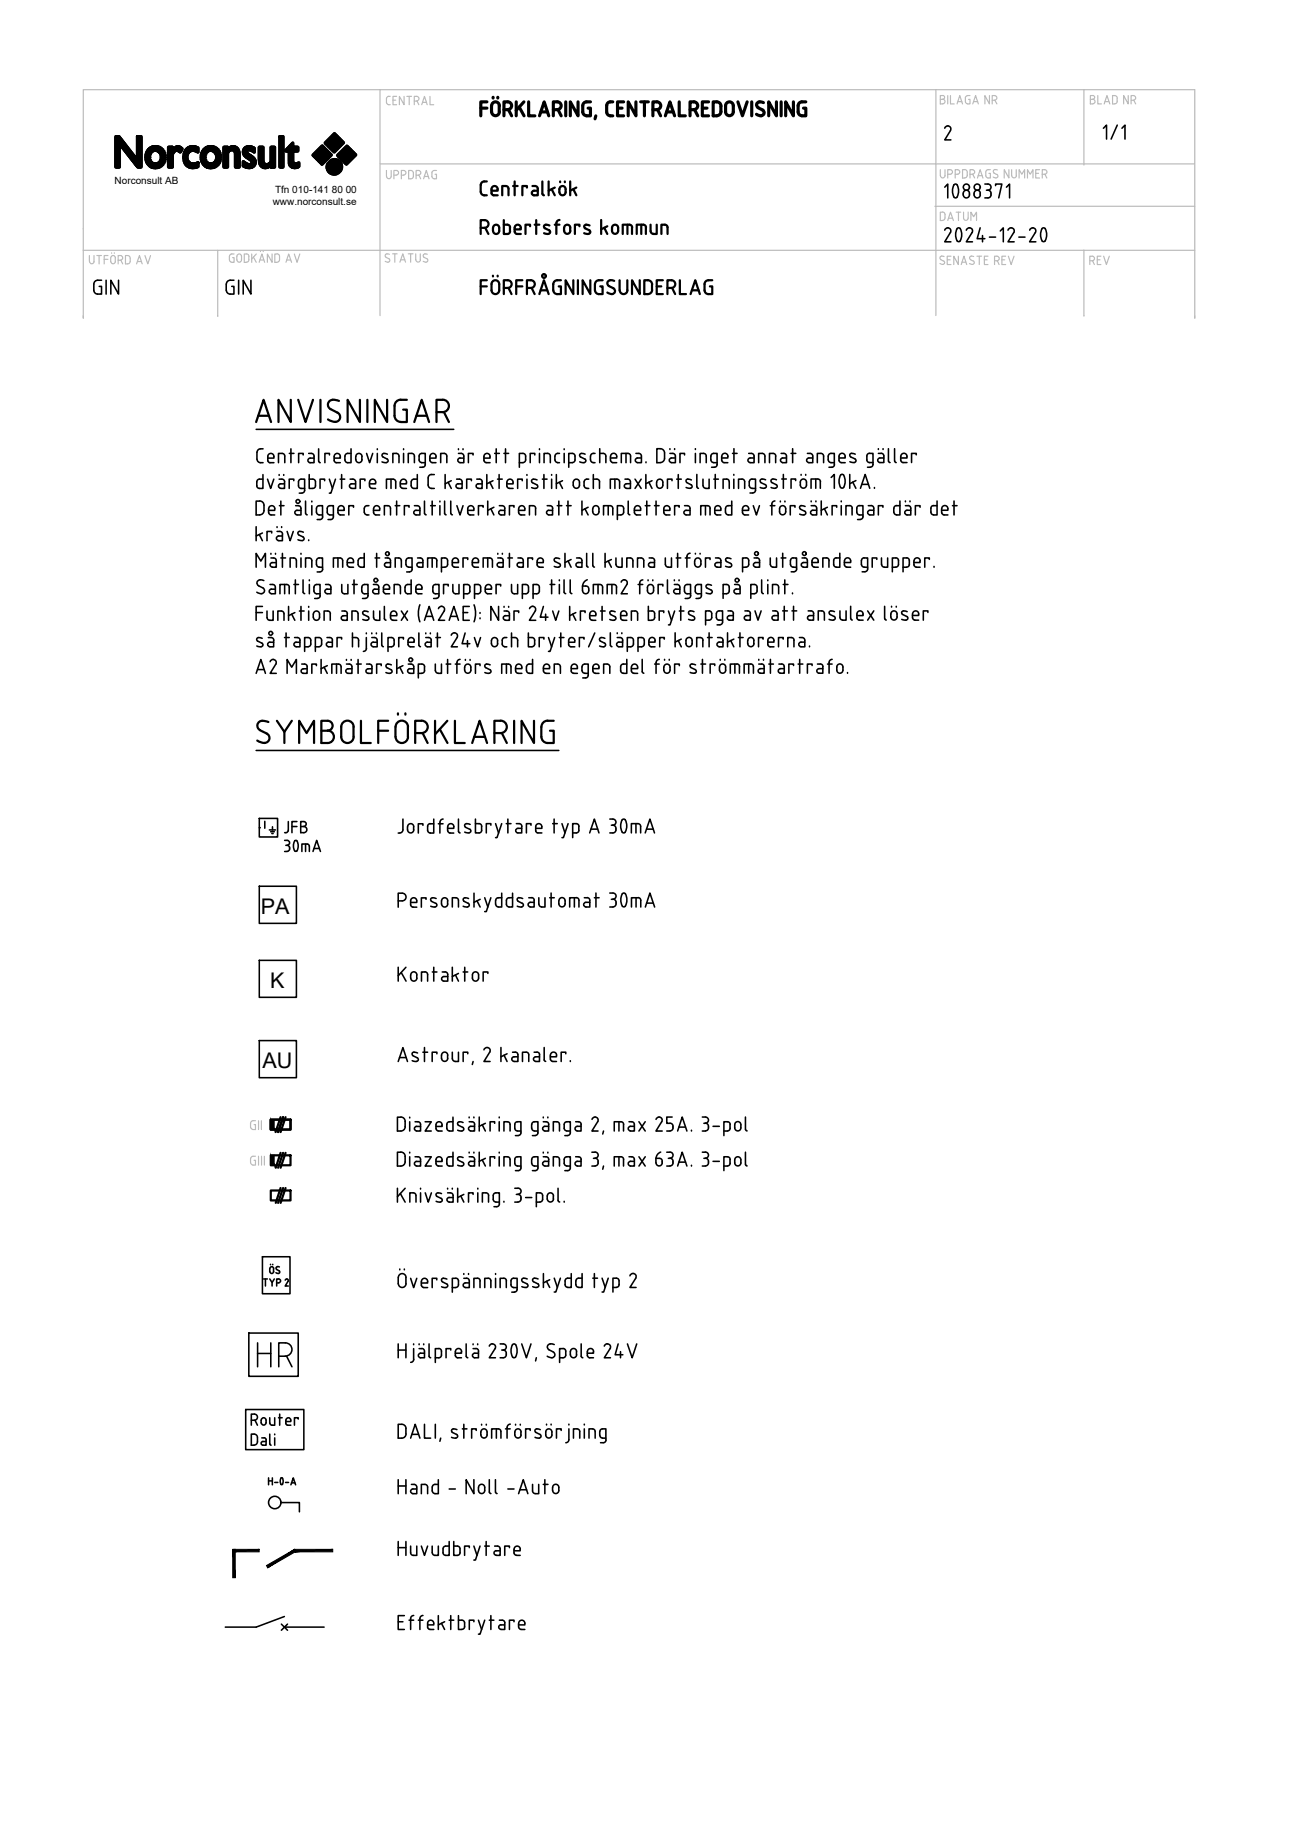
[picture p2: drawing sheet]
<svg xmlns="http://www.w3.org/2000/svg" width="210mm" height="297mm" viewBox="0 0 210 297" stroke-linecap="round" stroke-linejoin="round" font-family="sans-serif">
<defs><g id="words">
<text font-size="5.7" x="35.3" y="49">GIN</text>
<text font-size="5.3" x="46.6" y="208.1" transform="rotate(-90 46.6 208.1)">ÖS</text>
<text font-size="4.9" x="44.8" y="136.2">JFB</text>
<text font-size="4.4" x="151" y="37">DATUM</text>
<text font-size="4.4" fill="#bababa" x="175.3" y="44.1">REV</text>
<text font-size="4" x="41.6" y="209.5">TYP</text>
<g font-size="3.5">
<text x="42.2" y="148">PA</text>
<text x="43.7" y="160">K</text>
<text x="42.5" y="173">AU</text>
</g>
<g font-size="1.6">
<text x="18.6" y="29.7">Norconsult AB</text>
<text x="44.2" y="33.2">www.norconsult.se</text>
<text x="44.6" y="31.3">Tfn 010-141 80 00</text>
</g>
</g></defs>
<g fill="none" stroke="#bababa" stroke-width=".19">
<path d="M61.6 14.5v36.6M62.6 16.6l.1 .2 .2 .1M62.9 17h.3M63.2 15.6l-.5 .2-.1 .8M63.6 16.2h.5M64.2 15.6h-.6v1.4h.6M65.4 15.6v1.4l-.7-1.4v1.4M65.9 15.6h.8M66.3 15.6v1.4M67.1 16.4l.4-.1a.37 .37 0 0 0 .4-.3 .37 .37 0 0 0-.4-.4h-.4v1.4M67.5 16.4l.3 .6M68.3 17l.4-1.4 .5 1.4"/>
<path d="M68.4 16.6h.7M69.6 15.6v1.4h.7M151.6 14.5v36.6M152.3 16.1h.4M152.7 16.1a.37 .37 0 0 1 .4 .3 .37 .37 0 0 1-.4 .4M152.7 16.1a.31 .31 0 0 0 .3-.3 .31 .31 0 0 0-.3-.3h-.4v1.3h.4M153.5 15.5v1.3M153.9 15.5v1.3h.7M155 16.8l.4-1.3 .5 1.3M155.1 16.5h.7M156.4 15.9v.7l.3 .2M156.7 15.5h.4"/>
<path d="M156.7 15.5l-.3 .2v.2M156.9 16.1h.2v.7h-.4M157.5 16.8l.5-1.3 .5 1.3M157.7 16.5h.6M160.3 15.5v1.3l-.8-1.3v1.3M160.7 16.2h.4a.37 .37 0 0 0 .4-.4 .37 .37 0 0 0-.4-.3h-.4v1.3M161.1 16.2l.4 .6M175.6 14.5v12.2M176.6 16.1h.4M177 16.1a.37 .37 0 0 1 .4 .3 .37 .37 0 0 1-.4 .4M177 16.1a.31 .31 0 0 0 .3-.3 .31 .31 0 0 0-.3-.3h-.4v1.3h.4M177.8 15.5v1.3h.6"/>
<path d="M178.8 16.8l.5-1.3 .4 1.3M179 16.5h.6M180.5 16.8h.2a.89 .89 0 0 0 0-1.3h-.5v1.3h.3M182.7 15.5v1.3l-.7-1.3v1.3M183.2 16.2h.4M183.6 15.5h-.4v1.3M183.6 15.5a.37 .37 0 0 1 .3 .4 .37 .37 0 0 1-.3 .3M183.6 16.2l.3 .6M61.6 26.6h131.9M62.6 27.6v1a.37 .37 0 0 0 .4 .3 .37 .37 0 0 0 .4-.3v-1M63.8 28.4h.4M64.2 28.3a.37 .37 0 0 0 .4-.3 .37 .37 0 0 0-.4-.4h-.4v1.4"/>
<path d="M65 28.4h.4M65.4 27.6h-.4v1.4M65.4 27.6a.37 .37 0 0 1 .3 .4 .37 .37 0 0 1-.3 .3M66.2 27.6l.5 .1a.92 .92 0 0 1 0 1.2l-.5 .1zM67.4 28.4h.4M67.8 28.3a.37 .37 0 0 0 .4-.3 .37 .37 0 0 0-.4-.4h-.4v1.4M67.8 28.4l.3 .6M68.6 29l.4-1.4 .5 1.4M68.7 28.6h.7M70.7 27.6l-.6 .1a1.02 1.02 0 0 0-.1 1.1l.3 .2h.4v-.8h-.2M151.4 33.4h42.1M152.3 27.5v1"/>
<path d="M152.3 28.4a.37 .37 0 0 0 .4 .4 .37 .37 0 0 0 .4-.4M153.1 27.5v1M153.5 28.2h.4M153.9 27.5h-.4v1.3M153.9 27.5a.37 .37 0 0 1 .4 .4 .37 .37 0 0 1-.4 .3M154.7 28.2h.4a.37 .37 0 0 0 .3-.4 .37 .37 0 0 0-.3-.3h-.4v1.3M156.2 27.5h-.3v1.3h.3M156.2 27.5l.4 .2 .1 .2M156.7 28.4l-.2 .4h-.3M156.7 27.9v.5M157.1 28.2h.4M157.5 27.5h-.4v1.3"/>
<path d="M157.5 27.5a.37 .37 0 0 1 .4 .4 .37 .37 0 0 1-.4 .3M157.5 28.2l.4 .6M158.3 28.8l.4-1.3 .5 1.3M158.4 28.5h.7M160.2 28.1h.2v.7h-.6l-.1-.4M160.4 27.5h-.4l-.3 .2v.8M161.5 28.2l.1 .4a.46 .46 0 0 1-.7 .1M161.5 27.5a.39 .39 0 0 0-.4 0 .39 .39 0 0 0-.2 .4l.5 .4M163.4 27.5v1.3l-.8-1.3v1.3M163.9 27.5v1M163.9 28.4a.37 .37 0 0 0 .3 .4 .37 .37 0 0 0 .4-.4M164.6 27.5v1"/>
<path d="M165.1 28.8v-1.3l.4 .7 .4-.7v1.3M166.4 28.8v-1.3l.5 .7 .4-.7v1.3M167.7 28.1h.5M168.4 27.5h-.7v1.3h.7M168.8 28.2h.4M169.2 27.5h-.4v1.3M169.2 27.5a.37 .37 0 0 1 .4 .4 .37 .37 0 0 1-.4 .3M169.2 28.2l.3 .6M13.5 51.5v-37h180v37M13.5 40.5h180M14.5 41.4v1a.37 .37 0 0 0 .4 .3 .37 .37 0 0 0 .3-.3v-1M15.7 41.4h.7"/>
<path d="M16 41.4v1.3M16.9 42h.6M17.5 41.4h-.6v1.3M17.9 41.8v.6a.37 .37 0 0 0 .4 .3 .37 .37 0 0 0 .4-.3M17.9 41.8a.37 .37 0 0 1 .4-.4 .37 .37 0 0 1 .4 .4M18.1 40.9v.1M18.5 40.9v.1M18.7 41.8v.6M19.1 42.1h.4M19.5 41.4h-.4v1.3M19.5 41.4a.37 .37 0 0 1 .4 .4 .37 .37 0 0 1-.4 .3M19.6 42.1l.3 .6"/>
<path d="M21.1 41.8l-.2-.4h-.6v1.3h.6l.2-.4M21.1 41.8v.5M22.1 42.7l.5-1.3 .4 1.3M22.3 42.4h.6M23.5 41.4l.4 1.3 .5-1.3M35.3 40.5v10.7M37.1 41.5v.6M37.7 41.7h.2v.8l-.5-.1-.2-.3M37.9 41.1l-.5 .1-.2 .3M38.4 41.5v.6M38.4 41.5a.37 .37 0 0 1 .3-.4 .37 .37 0 0 1 .4 .4v.6a.37 .37 0 0 1-.4 .4 .37 .37 0 0 1-.3-.4M39.9 41.1h-.3v1.4"/>
<path d="M39.9 41.1l.4 .2v.2M40.3 41.5v.6M40.3 42.1l-.2 .3-.2 .1M40.8 41.1v1.4M41 41.6l.5 .9M41.5 41.1l-.7 .9M42 42.5l.4-1.4 .5 1.4M42.1 42.1h.6M42.2 40.7v.1M42.6 40.7v.1M44.1 41.1v1.4l-.8-1.4v1.4M44.9 41.1l.2 .1a.92 .92 0 0 1 0 1.2l-.6 .1v-1.4h.4"/>
<path d="M46.3 42.5l.5-1.4 .4 1.4M46.4 42.1h.7M47.7 41.1l.4 1.4 .5-1.4M62.5 41.7l.5 .2M63 41.9l.1 .3a.44 .44 0 0 1-.7 .1M63.1 41.2a.41 .41 0 0 0-.5-.1 .41 .41 0 0 0-.2 .4l.1 .2M63.6 41.1h.7M63.9 41.1v1.4M64.8 42.5l.4-1.4 .5 1.4M64.9 42.1h.7M66.1 41.1h.8M66.5 41.1v1.4"/>
<path d="M67.3 41.1l.1 1a.37 .37 0 0 0 .3 .3 .37 .37 0 0 0 .4-.3M68.1 41.1v1M68.7 41.7l.4 .2M69.1 41.9l.2 .3a.44 .44 0 0 1-.8 .1M69.2 41.2a.39 .39 0 0 0-.4-.1 .39 .39 0 0 0-.2 .4l.1 .2M152.4 42.1l.4 .2M152.8 42.2l.2 .4a.44 .44 0 0 1-.8 .1M152.9 41.5a.39 .39 0 0 0-.4 0 .39 .39 0 0 0-.2 .4l.1 .2M153.4 42.1h.5M154 41.5h-.6v1.3h.6M155.2 41.5v1.3l-.7-1.3v1.3M155.7 42.8l.4-1.3 .5 1.3"/>
<path d="M155.8 42.5h.6M157 42.7l.5 .1M157.6 42.2l.2 .4-.3 .2M157.7 41.5a.39 .39 0 0 0-.4 0 .39 .39 0 0 0-.2 .4l.5 .4M158.2 41.5h.8M158.6 41.5v1.3M159.4 42.1h.5M160 41.5h-.6v1.3h.6M161.1 42.2h.4a.37 .37 0 0 0 .3-.3 .37 .37 0 0 0-.3-.4h-.4v1.3M161.5 42.2l.3 .6M162.3 42.1h.4M162.9 41.5h-.6v1.3h.6"/>
<path d="M163.3 41.5l.5 1.3 .4-1.3M175.6 40.5v10.7M40.6 181.9v.6M40.6 187.7v.6M40.6 188.3l.1 .2 .3 .2M41.1 187.9h.3v.8h-.4M41.1 182.1h.3v.9l-.6-.1-.2-.4M41.4 187.3h-.6l-.2 .4M41.4 181.5l-.6 .1-.2 .3M41.9 181.5v1.5M41.9 187.3v1.4M42.3 181.5v1.5"/>
<path d="M42.4 187.3v1.4M42.8 187.3v1.4"/>
</g>
<g fill="none" stroke="#000" stroke-width=".36">
<path d="M77.9 36.9h.6M77.9 31.1l.2 .5h.7M78.5 35.7h-.6v2.2M78.5 35.7a.62 .62 0 0 1 .6 .6 .62 .62 0 0 1-.6 .6M78.6 36.9l.5 1M78.8 29.4l-.7 .1-.2 .2v1.4M79.6 30.6l.1 .8 .3 .2h.6M79.6 30.6a.5 .5 0 0 1 .5-.5 .5 .5 0 0 1 .5 .5M80.1 36.5a.5 .5 0 0 1 .8 .4v.5a.51 .51 0 0 1-.5 .5 .51 .51 0 0 1-.6-.5l.1-.8zM80.6 30.6v.3h-1M81.3 31.6v-1.5h.6l.4 .2 .1 1.3M81.6 35.7v2.2h.6"/>
<path d="M81.6 36.4h.6M82.2 36.4l.2 .1a1.13 1.13 0 0 1 0 1.3l-.2 .1M83.1 30.1h.7M83.4 37.2h.9a.52 .52 0 0 0-.3-.8 .52 .52 0 0 0-.6 .5v.8l.3 .2h.6M83.4 29.4v2.2M85.3 30.4v-.3h-.7v1.5M85.9 36.6v-.2h-.8v1.5M86.2 30.1l.7 .1 .2 .4v1h-.6a.37 .37 0 0 1-.4-.3 .37 .37 0 0 1 .4-.4h.6M86.6 36.4h.8M86.8 35.7v2.2M87.8 29.4v2M87.9 31.4l.2 .2"/>
<path d="M88.1 37.8l.7 .1M88.9 29.4v2.2M89 36.5h-.2a.44 .44 0 0 0-.7 .3l1 .6-.1 .4-.2 .1M89.3 30.6l.6 1M89.9 36.4h.7M89.9 30.4l-1 .5M90.1 36.1v1.8M90.6 30.6v.5M90.6 30.6a.5 .5 0 0 1 .5-.5 .5 .5 0 0 1 .5 .5M90.6 35.6l-.4 .3-.1 .2M90.7 29.4v.1M91.4 36.9v.5"/>
<path d="M91.4 36.9a.5 .5 0 0 1 .5-.5 .5 .5 0 0 1 .5 .5v.5a.49 .49 0 0 1-.5 .5 .49 .49 0 0 1-.5-.5M91.5 29.4v.1M91.6 30.6v.5a.5 .5 0 0 1-.5 .5 .5 .5 0 0 1-.5-.5M92.4 29.4v2.2M92.9 30.6l.4 1M93.3 30.4l-.9 .5M93.9 36.6v-.2h-.8v1.5M94.6 37.8l.7 .1M94.7 37l.9 .4-.1 .4-.2 .1M94.9 36.4l.6 .1M94.9 36.4l-.3 .2 .2 .4M97.4 35.6v2.3"/>
<path d="M97.9 36.9l.5 1M98.4 36.6l-1 .5M99.2 36.6a.5 .5 0 0 1 .6-.2 .5 .5 0 0 1 .3 .5v.5a.5 .5 0 0 1-.5 .5 .5 .5 0 0 1-.5-.5zM101.6 36.4v1.5M102.4 36.8v1.1M102.4 36.8l-.2-.3-1.3-.1v1.5M103.9 36.4v1.5M104.6 36.8v1.1M104.6 36.8l-.2-.3-1.3-.1v1.5M105.4 36.4v1.1M105.4 37.4v.3l.4 .2M106.4 36.4v1.5h-.6"/>
<path d="M107.7 36.4h-.6v1.5M107.7 36.4l.4 .2v1.3M77.9 46.4h.9M78.8 45.4h-.9v2.2M79.6 46a.62 .62 0 0 1 .6-.6 .62 .62 0 0 1 .7 .6M79.6 46v1a.62 .62 0 0 0 .6 .6 .62 .62 0 0 0 .7-.6v-1M79.8 44.6v.2M80.6 44.6v.2M81.6 46.6h.6a.62 .62 0 0 0 .7-.6 .62 .62 0 0 0-.7-.6h-.6v2.2M82.4 46.6l.4 1M83.6 46.4h1M84.6 45.4h-1v2.2"/>
<path d="M85.3 46.6h.7M86 45.4h-.7v2.2M86 45.4a.62 .62 0 0 1 .6 .6 .62 .62 0 0 1-.6 .6M86.1 46.6l.5 1M87.4 47.6l.7-2.2 .8 2.2M87.6 47h1M89.6 46v1a.62 .62 0 0 0 .6 .6h.6v-1.2h-.3M90.8 45.4h-.6a.62 .62 0 0 0-.6 .6M92.9 45.4v2.2l-1.3-2.2v2.2M93.6 45.4v2.2M95.6 45.4v2.2l-1.2-2.2v2.2M96.4 46v1a.62 .62 0 0 0 .6 .6"/>
<path d="M97 45.4h.6M97 45.4a.62 .62 0 0 0-.6 .6M97.2 46.4h.4v1.2h-.6M98.9 45.4l.6 .1M98.9 45.4a.5 .5 0 0 0-.5 .4 .5 .5 0 0 0 .2 .5l.7 .4a.56 .56 0 0 1 .1 .8 .56 .56 0 0 1-.8 0l-.2-.1M100.4 45.4v1.6M100.4 47a.62 .62 0 0 0 .6 .6 .62 .62 0 0 0 .6-.6M101.6 45.4v1.6M103.6 45.4v2.2l-1.2-2.2v2.2M104.9 45.4h-.5v2.2h.5M104.9 45.4a.69 .69 0 0 1 .7 .7M105.6 46.1v.9"/>
<path d="M105.6 46.9a.69 .69 0 0 1-.7 .7M106.4 46.4h.7M107.4 45.4h-1v2.2h1M108.1 46.6h.6M108.7 45.4h-.6v2.2M108.7 45.4a.62 .62 0 0 1 .7 .6 .62 .62 0 0 1-.7 .6M108.9 46.6l.4 1M110.1 45.4v2.2h1M111.8 47.6l.8-2.2 .7 2.2M112.1 47h1M114.1 46v1a.62 .62 0 0 0 .6 .6M114.7 45.4h.7"/>
<path d="M114.7 45.4a.62 .62 0 0 0-.6 .6M115 46.4h.4v1.2h-.7M41.5 68.4l1.2-3.6 1.2 3.6M41.8 67.3h1.7M47.1 64.8v3.6l-2-3.6v3.6M48.3 64.8l1.2 3.6 1.2-3.6M51.9 64.8v3.6M54.9 64.9a1.11 1.11 0 0 0-1.8 .7l.2 .5 1.4 .7a.85 .85 0 0 1 .2 1.2 .85 .85 0 0 1-1.2 .2l-.6-.3M58.3 64.8v3.6l-2-3.6v3.6M59.5 64.8v3.6M62.7 64.8v3.6l-2-3.6v3.6M65.9 64.8l-1-.1a1.01 1.01 0 0 0-1 1.1v1.5a1.04 1.04 0 0 0 1 1.1h1v-2.1h-.6"/>
<path d="M67.1 68.4l1.2-3.6 1.2 3.6M67.5 67.3h1.7M70.7 66.7h1a.99 .99 0 0 0 1-1 .99 .99 0 0 0-1-.9h-1v3.6M71.9 66.7l.8 1.7M41.7 119.9l.5 .3 .7 .1M42.1 118.3l1.1 .5a.79 .79 0 0 1 .4 .9 .79 .79 0 0 1-.7 .6M43.5 116.9a1.2 1.2 0 0 0-1.8 .5 .79 .79 0 0 0 .4 .8M44.9 116.7l1.2 1.8 1.2-1.8M46.1 118.5v1.8M52 116.7h1.1a.79 .79 0 0 1 .8 .8 .79 .79 0 0 1-.8 .8 1.01 1.01 0 0 1 1 1 1.01 1.01 0 0 1-1 1h-1.1zM52 118.3h1.1M55.3 117.7a1.01 1.01 0 0 1 1-1 1.01 1.01 0 0 1 1 1"/>
<path d="M55.3 117.7v1.6a1.01 1.01 0 0 0 1 1 1.01 1.01 0 0 0 1-1M57.3 117.7v1.6M58.5 116.7v3.6h1.5M61.3 118.3h1.6M62.9 116.7h-1.6v3.6M64.1 117.7v1.6a1.01 1.01 0 0 0 1 1 1.01 1.01 0 0 0 1-1v-1.6M64.1 117.7a1.01 1.01 0 0 1 1-1 1.01 1.01 0 0 1 1 1M64.5 115.5v.2M65.7 115.5v.2M67.2 118.7h1.1a.99 .99 0 0 0 1-1 .99 .99 0 0 0-1-1h-1.1v3.6M68.5 118.7l.8 1.6M70.5 116.7v3.6"/>
<path d="M71.2 118.1l1.3 2.2M72.5 116.7l-2 2.2M73.7 116.7v3.6h1.6M76.8 119.3h1.7M80.1 118.7h1a.99 .99 0 0 0 1-1 .99 .99 0 0 0-1-1h-1v3.6M81.3 118.7l.8 1.6M83.3 116.7v3.6M86.5 116.7v3.6l-2-3.6v3.6M87.7 117.7v1.6M87.7 119.3a1.01 1.01 0 0 0 1 1M88.7 116.7h1M88.7 116.7a1.01 1.01 0 0 0-1 1"/>
<path d="M89.1 118.3h.6v2h-1M48.5 120.3v-3.6l1.2 2 1.2-2v3.6M76.5 120.3l1.2-3.6 1.2 3.6M43.8 181.3h3.3v1.7h-3.3zM43.9 192.8h3.2v1.6h-3.2zM43.9 187.1h3.2v1.6h-3.2zM45.4 192.4l-.7 2.4M45.4 186.7l-.7 2.4M45.4 180.9l-.8 2.5M45.8 180.9l-.8 2.5M45.8 192.4l-.8 2.4M45.8 186.7l-.8 2.4"/>
<path d="M46.2 192.4l-.8 2.4M46.2 186.7l-.8 2.4M46.2 180.9l-.8 2.5"/>
<circle cx="88.1" cy="44.7" r=".31"/>
</g>
<g fill="none" stroke="#000" stroke-width=".25">
<path d="M153 20.8a.5 .5 0 0 1 .7-.4 .5 .5 0 0 1 .2 .8M153 30.3l.5-.5v2.3M153.9 21.2l-.9 1.5h1M153.9 37.7l-.9 1.5h1M154.5 31.9a.31 .31 0 0 0 .5 0M154.5 31.9a1.9 1.9 0 0 1 .1-2.1h.3a1.9 1.9 0 0 1 .1 2.1M155 39a.31 .31 0 0 0 .5 0M155 37a2.11 2.11 0 0 0 0 2M155.5 37a2.11 2.11 0 0 1 0 2M156 31.6a.55 .55 0 0 1 .5-.8 .55 .55 0 0 1 .5 .8M156 31.6a.5 .5 0 0 0 .5 .5 .5 .5 0 0 0 .5-.5M157.4 37.7l-.9 1.5h1"/>
<path d="M157.8 31.3v.3M157.8 31.3a.52 .52 0 0 1 .6-.5 .52 .52 0 0 1 .3 .8M157.8 31.6a.5 .5 0 0 0 .5 .5 .5 .5 0 0 0 .5-.5M158.7 36.9l-.4 1.8h1.2M159.1 38.1v1.1M159.5 29.8h.5a.5 .5 0 0 1 .5 .5 .5 .5 0 0 1-.5 .5M159.8 30.8h.2M160 30.8a.57 .57 0 0 1 .5 .8M160.3 38.4h.9M160.5 31.6l-.2 .4-.3 .1M161.2 30.1v-.3h1.1l-.5 2.3M162 37.4l.5-.5v2.3"/>
<path d="M163 30.3l.5-.5v2.3M163.8 36.9l-.4 .2-.1 .2M163.8 36.9l.3 .1 .2 .5-1 1.7h1M165 38.4h1M166.8 37.3a.5 .5 0 0 1 .7-.4 .5 .5 0 0 1 .2 .8M167.7 37.7l-.9 1.5h1M168.8 39a.31 .31 0 0 0 .5 0M168.8 39a1.9 1.9 0 0 1 .1-2.1h.3a1.9 1.9 0 0 1 .1 2.1M178.7 20.8l.5-.5v2.2M181 20.3l-1 2.2M181.7 20.8l.5-.5v2.2M15.2 46v1a.62 .62 0 0 0 .6 .6"/>
<path d="M15.8 45.4h.6M15.8 45.4a.62 .62 0 0 0-.6 .6M16.1 46.4h.3v1.2h-.6M17.2 45.4v2.2M19.2 45.4v2.2l-1.3-2.2v2.2M41.5 69.5h32M42.6 76.9v2.2h-.6l-.3-.2-.1-.9M42.6 77.6l-.8 .1-.2 .3M42.6 72.7a.72 .72 0 0 0-1 .6l.1 1.4 .2 .2h.7M43.3 77.6l.5 1.5 .5-1.5M43.4 74.2h1a.52 .52 0 0 0-.4-.7 .52 .52 0 0 0-.6 .4v.7l.2 .3h.8M45.2 77.6l.7 .1 .2 .3"/>
<path d="M45.2 76.9v.1M46 76.9v.1M46.1 78v1.1h-.6M46.1 78.4l-.6-.1a.37 .37 0 0 0-.4 .4 .37 .37 0 0 0 .4 .4M46.1 73.9l-.2-.4-.8-.1v1.5M46.1 73.9v1M46.9 73.4h.7M47.1 72.7v2.2M47.6 77.9v-.3h-.8v1.5M48.3 78l.1 .9 .4 .2M48.5 79.9h.4M48.8 77.6h.5v1.8"/>
<path d="M48.8 79.1h.5M48.8 77.6l-.4 .2-.1 .2M49.1 73.7v-.3h-.7v1.5M49.3 79.4v.2l-.4 .2M50 73.4l.6 .1 .3 .4M50.1 76.9v2.2h.6l.3-.2 .1-.9M50.1 77.6l.8 .1 .2 .3M50.9 73.9v1h-.7a.37 .37 0 0 1-.3-.3 .37 .37 0 0 1 .3-.4h.7M51.6 72.7v2M51.6 74.7l.3 .2M52.6 77.9v-.3h-.8v1.5M53.3 77.6l.5 1.5"/>
<path d="M53.4 73.7v-.3h-.8v1.5M54.1 74.2h1a.52 .52 0 0 0-.3-.7 .52 .52 0 0 0-.7 .4v.7l.2 .3h.8M54.3 77.6l-.7 2.3h-.3M55.1 77.6h.7M55.3 76.9v2.2M56.7 77.6h.4M56.9 72.7v2.2h-.6l-.4-.2v-.8M56.9 73.4l-.8 .1-.2 .4M57.2 77.6l.3 .2 .1 .2M57.6 78v1.1h-.6M57.6 78.4l-.6-.1a.37 .37 0 0 0-.4 .4 .37 .37 0 0 0 .4 .4M57.6 74.5v-.6a.5 .5 0 0 1 .5-.5 .5 .5 0 0 1 .5 .5v.6"/>
<path d="M57.6 74.4a.5 .5 0 0 0 .5 .5 .5 .5 0 0 0 .5-.5M59.1 77.9v-.3h-.8v1.5M59.4 73.4l.5 1.5 .5-1.5M60.2 79.1h.6M60.8 78.1v.3h-1M60.9 78.1a.51 .51 0 0 0-.6-.5 .51 .51 0 0 0-.5 .5l.1 .8 .3 .2M61.1 72.7v.1M61.1 73.4v1.5M61.9 74.8l.7 .1M62.7 73.6l-.1-.1a.42 .42 0 0 0-.5 0 .42 .42 0 0 0-.2 .4l.9 .6 .1 .2-.3 .2M63.3 77.6v1.5M64.1 78l-.2-.3-1.3-.1v1.5"/>
<path d="M64.1 78v1.1M64.6 73.9l-.2-.4-.8-.1v1.5M64.6 73.9v1M64.8 78.1v.6M64.9 78.7l.1 .3 .2 .1M64.9 78.1a.52 .52 0 0 1 .6-.5 .52 .52 0 0 1 .3 .8h-1M65.2 79.1h.6M65.4 72.7v.1M65.4 73.4v1.5M67.1 73.9l-.2-.4-.8-.1v1.5M67.1 73.9v1M67.6 76.9v2.2h-.6l-.3-.2-.1-.9"/>
<path d="M67.6 77.6l-.8 .1-.2 .3M67.9 73.9l.2-.4 .8-.1v1.9M67.9 74.5v.2l.4 .2M67.9 73.9v.6M68.3 74.9h.6M68.9 75.2l-.2 .4-.7 .1M69.6 73.9v.7M69.6 74.5l.2 .4h.2M69.6 73.9a.52 .52 0 0 1 .7-.4 .52 .52 0 0 1 .3 .7h-1M70 74.9h.6M70.3 76.9h-.7l-.3 .5 .1 1.4 .2 .2 .7 .1M71.9 73.4h-.5v1.5"/>
<path d="M71.9 73.4l.4 .2 .1 .3M72.1 76.9v2.2M72.4 73.9v1M72.6 78.1l.5 1M73.1 77.9l-1 .5M74 77.6h.4M74.3 73.4h.4M74.3 72.7v.1M74.4 77.6l.4 .2v.2M74.7 73.4l.4 .2v.3M74.8 78v1.1h-.6M74.8 78.4l-.6-.1a.37 .37 0 0 0-.3 .4 .37 .37 0 0 0 .3 .4"/>
<path d="M75 72.7v.1M75.1 73.9v1h-.6M75.1 74.2h-.6a.37 .37 0 0 0-.4 .3 .37 .37 0 0 0 .4 .4M76.3 77.9v-.3h-.7v1.5M76.6 73.7v-.3h-.7v1.5M77.2 77.6l.7 .1 .2 .3M77.5 78.4h.6M77.5 78.3a.37 .37 0 0 0-.4 .4 .37 .37 0 0 0 .4 .4M78.1 78v1.1h-.6M78.4 74.2h1a.52 .52 0 0 0-.4-.7 .52 .52 0 0 0-.6 .4v.8l.4 .2M78.7 74.9h.7M78.8 76.9v2.2"/>
<path d="M79.3 78.1l.5 1M79.8 77.9l-1 .5M80.1 73.4h.8M80.4 72.7v2.2M80.6 77.6h.7M80.8 76.9v2.2M81.6 73.4h.8M81.9 72.7v2.2M82.1 78.1v.6M82.1 78.7l.2 .3 .2 .1M82.1 78.1a.53 .53 0 0 1 .7-.5 .53 .53 0 0 1 .3 .8h-1M82.5 79.1h.6"/>
<path d="M84.1 74.9h.6M84.6 77.9v-.3h-.8v1.5M85.1 73.9l-.2-.4-.8-.1v2.3M85.1 74.5v.2l-.4 .2M85.1 73.9v.6M85.3 76.9v.1M85.3 77.6v1.5M86.1 79l.7 .1M86.6 73.7v-.3h-.7v1.5M87 77.7h-.2a.44 .44 0 0 0-.7 .3l1 .6-.1 .4-.2 .1M87.4 72.7v.1M87.4 73.4v1.5"/>
<path d="M87.8 77.6h.8M88.1 76.9v2.2M88.7 73.4h-.6v1.5M88.7 73.4l.4 .2v.3M89.1 73.9v1M89.3 76.9v.1M89.3 77.6v1.5M89.9 73.9v.6M89.9 74.5l.1 .2 .3 .2M90.1 76.9v2.2M90.3 74.9h.3M90.6 78.1l.5 1"/>
<path d="M90.6 73.4a.52 .52 0 0 0-.7 .5M91.1 77.9l-1 .4M91.4 72.7v.1M91.4 73.4v1.5M92.1 74.9h.6M92.9 77.9a.5 .5 0 0 1 .6-.3 .5 .5 0 0 1 .4 .5v.5a.51 .51 0 0 1-.5 .5 .51 .51 0 0 1-.6-.5zM93.1 73.9l-.2-.4-.8-.1v2.3M93.1 74.5v.2l-.4 .2M93.1 73.9v.6M93.9 74.8l.7 .1M94.2 73.4l-.3 .3v.2l1 .6-.1 .3-.2 .1M94.2 73.4l.6 .2"/>
<path d="M94.6 78v.7M94.6 78.7l.1 .2 .3 .2M95 79.1h.4M95.4 77.6l-.6 .1-.2 .3M95.6 73.9v.6M95.7 74.5v.2l.4 .2M96.1 74.9h.3M96.1 77.6h.6M96.1 76.9v2.2M96.4 73.4a.52 .52 0 0 0-.7 .5M96.7 77.6l.4 .2v.2M97.1 78v1.1"/>
<path d="M97.1 73.4l.8 .1 .2 .4M97.1 72.7v2.2M98.1 73.9v1M98.9 73.9v.8l.4 .2M98.9 73.9a.5 .5 0 0 1 .5-.5 .5 .5 0 0 1 .5 .5M99.3 74.9h.6M99.6 77.6v1.5M99.9 73.9v.3h-1M99.9 77.6h-1.1v1.5M99.9 77.6l.4 .2 .1 .2M100.4 78v1.1M101.2 77.6l.7 .1 .2 .3"/>
<path d="M101.4 73.4v1.5M101.7 73.4h-1.1v1.5M101.7 73.4l.4 .2v.3M102.1 78v1.1h-.6M102.1 78.3h-.6a.37 .37 0 0 0-.4 .4 .37 .37 0 0 0 .4 .4M102.1 73.9v1M102.8 77.6l1 1.5M103 73.4l.7 .1 .2 .4M103.8 77.6l-1 1.5M103.9 73.9v1h-.6M103.9 74.2h-.6a.37 .37 0 0 0-.4 .3 .37 .37 0 0 0 .4 .4M104.6 76.9v2.2"/>
<path d="M104.6 74.8v.1M105.1 78.1l.5 1M105.6 77.9l-1 .4M106.3 78.1v.5M106.4 78.1a.5 .5 0 0 1 .5-.5 .5 .5 0 0 1 .5 .5v.5a.5 .5 0 0 1-.5 .5 .5 .5 0 0 1-.5-.5M106.9 74.9a.69 .69 0 0 0 .7-.7v-.8a.69 .69 0 0 0-.7-.7h-.5v2.2h.5M108.5 73.4l.7 .1 .2 .4M108.5 72.7v.1M108.8 77.9v-.3h-.7v1.5M109.3 72.7v.1M109.4 73.9v1h-.6M109.4 74.2h-.6a.37 .37 0 0 0-.4 .3 .37 .37 0 0 0 .4 .4"/>
<path d="M109.6 77.6h.7M109.9 76.9v2.2M110.9 73.7v-.3h-.8v1.5M111.3 78.2l.6 .3 .2 .3a.64 .64 0 0 1-1 .2M111.4 77.6l.6 .1M111.4 77.6l-.3 .2 .2 .4M112.6 72.7v.1M112.6 73.4v1.5M112.9 76.8v2.1M112.9 78.8l.2 .3M113.9 77.6v1.1M113.9 78.7v.2l.4 .2"/>
<path d="M114.4 73.9l-.2-.4-.8-.1v1.5M114.4 73.9v1M114.9 77.6v1.5h-.6M115.1 73.9v.6M115.1 74.5l.1 .2 .4 .2M115.3 75.7h.4M115.6 73.4h.5v1.9M115.6 74.9h.5M115.6 73.4l-.4 .2-.1 .3M115.6 77.6h.8M115.8 76.8v2.3M116.1 75.2v.3l-.4 .2"/>
<path d="M116.9 73.9l.1 .8 .3 .2M116.9 73.9a.5 .5 0 0 1 .5-.5 .5 .5 0 0 1 .5 .5M117.3 74.9h.6M117.7 77.6h-.6v1.5M117.7 77.6l.4 .2v1.3M117.9 73.9v.3h-1M118.6 73.4h.8M118.9 76.8v.2M118.9 77.6v1.5M118.9 72.7v2.2M120.2 77.6h-.6v1.5M120.2 77.6l.3 .2 .1 1.3"/>
<path d="M121.3 73.4h.4M121.4 78.7v.2l.4 .2M121.5 79.8h.4M121.7 73.4l.4 .2v.3M121.8 77.6h.6v1.8l-.1 .2-.4 .2M121.8 79.1h.6M121.8 77.6l-.4 .2-.1 .9M122.1 73.9v1h-.6M122.1 74.2h-.6a.37 .37 0 0 0-.4 .3 .37 .37 0 0 0 .4 .4M123.3 78.2l.6 .3M123.4 77.6l-.3 .2 .2 .4M123.4 77.6l.6 .1"/>
<path d="M123.9 73.9l-.2-.4-.8-.1v1.5M123.9 73.9v1M124 78.5l.1 .3a.67 .67 0 0 1-1 .2M125 78.2l.7 .3M125.6 73.9v1M125.6 73.9l-.2-.4-.8-.1v1.5M125.7 78.5l.2 .3a.67 .67 0 0 1-1 .2M125.8 77.7l-.2-.1a.44 .44 0 0 0-.7 .4l.1 .2M126.5 73.4l.7 .1 .2 .4M126.6 77.6h.8M126.9 76.8v2.3M127.4 73.9v1h-.6"/>
<path d="M127.4 74.2h-.6a.37 .37 0 0 0-.4 .3 .37 .37 0 0 0 .4 .4M128.1 73.4h.8M128.4 72.7v2.2M128.9 77.8v-.2h-.8v1.5M129.6 78.1a.5 .5 0 0 1 .5-.5 .5 .5 0 0 1 .5 .5M129.6 78.6a.5 .5 0 0 0 .5 .5 .5 .5 0 0 0 .5-.5M129.6 78.1v.5M129.8 76.8v.2M130.5 76.8v.2M130.6 78.1v.5M130.8 73.4l.6 .1 .2 .4M131 74.2h.6"/>
<path d="M131 74.2a.37 .37 0 0 0-.4 .3 .37 .37 0 0 0 .4 .4M131.6 73.9v1h-.6M132.1 77.6v1.5M132.9 78v1.1M132.9 78l-.2-.4h-1.3v1.5M132.9 73.4h-.5v1.5M133 73.4l.3 .2 .1 .3M133.4 73.9v1M134.1 73.9v.6M134.2 73.9l.2-.4 .7-.1v1.9M134.2 74.5v.2l.4 .2M134.6 74.9h.5"/>
<path d="M134.6 77.3l.5-.5v2.3M135.1 75.2l-.2 .4-.6 .1M135.9 73.9v.8l.4 .2M135.9 73.9a.5 .5 0 0 1 .5-.5 .5 .5 0 0 1 .5 .5M136.1 76.9a.31 .31 0 0 1 .5 0M136.1 77a1.9 1.9 0 0 0 .1 2h.3a1.9 1.9 0 0 0 .1-2M136.2 74.9h.7M136.9 73.9v.3h-1M137.6 76.8v2.3M137.6 74.8l.7 .1M137.8 74l.8 .5-.1 .3-.2 .1M137.9 73.4l-.3 .2 .2 .4"/>
<path d="M138 73.4l.5 .2M138.1 78.1l.5 1M138.6 77.8l-1 .5M139.4 79.1l.7-2.3 .8 2.3M139.6 78.5h1.1M140.4 74.5l.2 .4h.8M140.8 73.4h.6v1.8l-.2 .4-.7 .1M140.8 73.4l-.3 .2-.1 .9M141.6 79v.1M142.3 73.4h.4M142.3 72.7v.1M142.7 73.4l.4 .2 .1 1.3h-.7a.37 .37 0 0 1-.3-.4 .37 .37 0 0 1 .3-.3h.7"/>
<path d="M143 72.7v.1M143.9 72.7v2l.3 .2M144.9 72.7v2M144.9 74.7l.3 .2M145.9 73.9l.1 .8 .3 .2M145.9 73.9a.5 .5 0 0 1 .5-.5 .5 .5 0 0 1 .5 .5M146.3 74.9h.6M146.9 73.9v.3h-1M148.4 73.7v-.3h-.8v1.5M41.5 91.9v-2.3l.7 1.3 .8-1.3v2.3M41.5 85.3v2.3M41.5 99.2h1"/>
<path d="M42 86.6l.5 1M42.1 93.9l.6 .1M42.1 93.9a.5 .5 0 0 0-.5 .4 .5 .5 0 0 0 .3 .6l.7 .3M42.5 98.2h-1v2.3M42.5 86.3l-1 .5M42.6 95.2a.56 .56 0 0 1 .1 .8 .56 .56 0 0 1-.9 0l-.2-.1M42.8 82.7a.69 .69 0 0 1-.7 .7M42.8 82.7v-.9a.69 .69 0 0 0-.7-.7l-.6 .1v2.2h.6M43.2 99v1M43.5 82.4v.6M43.5 83l.1 .2 .3 .2M43.5 82.4a.52 .52 0 0 1 .7-.5 .52 .52 0 0 1 .3 .8h-1"/>
<path d="M43.7 94.7h.5M43.9 90.4h.6l.2 .4v1.1h-.6M43.9 83.4h.6M43.9 89.6v.2M44 95.4h.6M44 86.3v-.2h-.8v1.5M44.1 91.1h.6M44.1 91.1a.37 .37 0 0 0-.3 .4 .37 .37 0 0 0 .3 .3M44.2 94.7l.3 .2 .1 1.3h-.6a.38 .38 0 0 1-.4-.4 .38 .38 0 0 1 .4-.4M44.2 99v1.5l-.7-.1-.2-.4M44.6 89.6v.2M44.9 86.1h.6l.3 .4"/>
<path d="M44.9 85.3v.1M45.3 81.9h.7M45.5 81.2v2.2M45.5 90.4h.7M45.6 85.3v.1M45.7 86.5v1.1h-.6M45.7 86.8h-.6a.37 .37 0 0 0-.3 .4 .37 .37 0 0 0 .3 .4M45.7 89.6v2.3M46.1 94.7v1.5M46.4 94.7h-1.1v1.5M46.4 94.7l.4 .2v1.3M46.5 86.1l.5 1.5 .5-1.5"/>
<path d="M46.7 98.2v2.3M47 91.9v-1.5h.6l.3 .2 .1 1.3M47.2 99.5l.6 1M47.6 94.7h.7M47.8 99.2l-1.1 .5M47.8 93.9v2.3M47.9 81.9l.6 .1 .2 .3M48.1 82.7h.6M48.1 82.6a.37 .37 0 0 0-.3 .4 .37 .37 0 0 0 .3 .4M48.4 86.6l.7 .4 .1 .3a.65 .65 0 0 1-.9 .1M48.5 99h.8M48.6 86l-.3 .3 .1 .3"/>
<path d="M48.6 86.1l.5 .1M48.7 82.3v1.1h-.6M48.7 89.6v.2M48.7 90.4v1.5M48.7 98.2v2.3M49.1 93.9v2M49.1 95.9l.3 .2M49.5 81.2v1.9M49.5 83.1l.3 .3M50 87.4v.2M50 98.2v.1M50 99v1.5"/>
<path d="M50.1 90.4h-.6v1.5M50.1 90.4l.3 .2 .1 1.3M50.1 93.9v.2M50.1 94.7v1.5M50.5 81.2v.1M50.5 81.9v1.5M50.7 99.5v.5M50.8 99.5a.5 .5 0 0 1 .5-.5 .5 .5 0 0 1 .5 .5M50.8 95.7l.1-.8 .4-.2h.5v1.8M50.9 95.7l.2 .4 .7 .1M51 96.9h.4M51.2 82.3l.1 .9 .4 .2"/>
<path d="M51.3 82.3l.2-.3 .7-.1v1.8M51.4 92.6h.4M51.7 83.4h.5M51.7 91.9h.5M51.7 91.8l-.4-.2a1.09 1.09 0 0 1 .2-1.2h.7v1.8M51.8 99.5v.5a.5 .5 0 0 1-.5 .5 .5 .5 0 0 1-.5-.5M51.9 96.5l-.1 .2-.4 .2M52.3 83.7l-.3 .4h-.6M52.3 92.2l-.1 .2-.4 .2M52.7 94.7h.7l.2 .4v1.1h-.6M53 95.4h.6M53 95.4a.37 .37 0 0 0-.4 .4 .37 .37 0 0 0 .4 .3"/>
<path d="M53 82.3l.1 .9 .3 .2M53.4 81.9h.6v1.8M53.4 83.4h.6M53.4 81.9l-.3 .2-.1 .2M53.5 99.4v1.1M53.5 99.4l-.2-.4h-.8v1.5M54 83.7l-.2 .4h-.7M54 91.9v-1.5h1.1l.3 .2 .1 1.3M54.7 82.7h1.1a.53 .53 0 0 0-.4-.8 .53 .53 0 0 0-.7 .5l.1 .8 .3 .2M54.7 90.4v1.5M55.1 83.4h.7M55.4 95.7v.3l.4 .2"/>
<path d="M55.4 94.7v1M55.4 99h.6l.3 .4-.1 1.1h-.6a.37 .37 0 0 1-.3-.4 .37 .37 0 0 1 .3-.4h.6M56.2 91.1h1.1a.52 .52 0 0 0-.4-.7 .52 .52 0 0 0-.6 .5l-.1 .6M56.3 91.5l.1 .3h.2M56.3 94.7v1.5h-.5M56.6 91.9h.7M57.1 94.7h.7M57.3 82.2v-.3h-.8v1.5M57.3 93.9v2.3M57.6 99h-.6v1.5M57.6 99l.3 .2 .1 1.3M58 90.8v.6"/>
<path d="M58 91.4l.1 .2 .4 .2M58.4 90.4h.6M58.5 90.4l-.4 .2-.1 .2M58.6 95.1v.6M58.6 95.1l.2-.4h.8v1.8l-.1 .2-.3 .2M58.6 95.7l.2 .4 .8 .1M58.7 96.9h.5M59 82.3l.1 .9 .3 .2M59 89.6v2.3h-.6M59.4 83.4h.4M59.6 99.9l.1 .3a.67 .67 0 0 1-.9 .1M59.6 99.1l-.2-.1a.44 .44 0 0 0-.6 .4l.8 .5"/>
<path d="M59.8 81.9l-.6 .1-.2 .3M60.5 94.7h.4M60.5 82.4v.6M60.5 99v1M60.5 83l.2 .3 .2 .1M60.5 82.4a.52 .52 0 0 1 .7-.5 .52 .52 0 0 1 .3 .8h-1M60.7 95.4h.6M60.7 90.4h.8M60.9 83.4h.6M60.9 94.7l.4 .2v1.3h-.6a.38 .38 0 0 1-.3-.4 .38 .38 0 0 1 .3-.4M61 89.6v2.3M61.5 99v1.5l-.8-.1-.2-.4"/>
<path d="M62.1 95.8l.2 .3 .8 .1M62.1 95.4h1a.52 .52 0 0 0-.3-.7 .52 .52 0 0 0-.7 .5v.6M62.3 98.2v2M62.4 90.4h.6l.2 .4v1.1h-.6M62.6 91.1h.6M62.6 91.1a.37 .37 0 0 0-.3 .4 .37 .37 0 0 0 .3 .3M63.2 82.3l-.2-.3-.7-.1v1.5M63.2 82.3v1.1M63.2 99.5v.6M63.3 99.5a.5 .5 0 0 1 .5-.5 .5 .5 0 0 1 .5 .5M63.8 96.2v-1.5h.6l.4 .2 .1 1.3M64 81.9h.7"/>
<path d="M64.2 81.2v2.2M64.3 99.5v.2h-1.1M64.6 90.4h-.6v1.5M64.6 90.4l.3 .2 .1 1.3M65 99l1 1.5M65.6 95.1v.6M65.9 92.6h.4M66 99l-1 1.5M66.2 91.9h.5M66.2 91.8l-.4-.2a1.09 1.09 0 0 1 .2-1.2h.7v1.8M66.3 82.2v-.3h-.8v1.5M66.6 93.9v2.3l-.8-.1-.2-.4"/>
<path d="M66.6 94.7h-.8l-.2 .4M66.8 92.2l-.1 .2-.4 .2M67.1 81.9l.7 .1 .2 .3M67.4 95.8l.1 .3h.2M67.4 95.4h.9a.52 .52 0 0 0-.3-.7 .52 .52 0 0 0-.6 .5v.6M67.4 82.7h.6M67.4 82.6a.37 .37 0 0 0-.4 .4 .37 .37 0 0 0 .4 .4M67.6 90.4h.7l.2 .4v1.1h-.6M67.7 96.2h.6M67.9 91.1h.6M67.9 91.1a.37 .37 0 0 0-.4 .4 .37 .37 0 0 0 .4 .3M68 98l-.2 1.3 .2 1.4"/>
<path d="M68 82.3v1.1h-.6M68.7 81.2v1.9M68.8 83.1l.2 .3M69 99.8h1M69.7 81.9h.8M70 81.2v2.2M70 90.4v1.5M70.1 95.7l.1-.8 .3-.2h.6v1.8l-.1 .2-.3 .2M70.1 95.7l.2 .4 .8 .1M70.2 96.9h.5M70.7 90.8v1.1M70.8 90.8l-.3-.4h-1.2v1.5"/>
<path d="M71 98.6a.5 .5 0 0 1 .7-.4 .5 .5 0 0 1 .2 .8M71.2 81.2v.1M71.2 81.9v1.5M71.5 91.9h.6M71.9 99l-.9 1.5h1M72 83.1l.3 .3M72 81.2v1.9M72.1 90.4h-.6v2.2M72.1 90.4h.2a1.09 1.09 0 0 1 .1 1.2l-.3 .2M72.6 94.9v-.2h-.8v1.5M73 99.8h1M73 81.2v1.9"/>
<path d="M73 83.1l.3 .3M73.3 91.5l.1 .3h.2M73.3 91.1h1a.52 .52 0 0 0-.4-.7 .52 .52 0 0 0-.6 .5v.6M73.3 94.7v1M73.4 95.7v.3l.4 .2M73.6 91.9h.7M74 81.9l.5 1.5 .5-1.5M74.3 94.7v1.5h-.5M75 99.2h.8M75.8 82.7h1a.52 .52 0 0 0-.4-.8 .52 .52 0 0 0-.6 .5v.8l.3 .2M75.8 90.6v-.2h-.8v1.5M76 98.2h-1v2.3h1"/>
<path d="M76.1 95.1v.6M76.1 95.1l-.2-.4h-.8v2.2M76.1 95.7l-.2 .4-.8 .1M76.1 83.4h.7M76.5 90.9v.6M76.5 91.5l.2 .3h.2M76.5 90.9a.52 .52 0 0 1 .7-.5 .52 .52 0 0 1 .3 .7h-1M76.8 98l.2 1.3-.2 1.4M76.9 91.9h.6M77.7 99.2v.1M77.9 95.7l-.1-.8-.4-.2h-.5v2.2M77.9 95.7l-.3 .4-.7 .1"/>
<path d="M78.3 82.2v-.3h-.8v1.5M78.3 91.9v-1.5h1l.4 .2 .1 1.3M78.6 95.2v.6M78.6 95.8l.2 .3h.2M78.6 95.2a.53 .53 0 0 1 .7-.5 .53 .53 0 0 1 .3 .7h-1M79 96.2h.6M79 81.2v2.2M79 90.4v1.5M79.5 82.4l.5 1M80 82.2l-1 .5M80.6 90.4h.7l.2 .4v1.1h-.6M80.6 89.6v.2"/>
<path d="M80.8 98.2v2.3l-1.3-2.3v2.3M80.9 81.9h.4M80.9 91.1h.6M80.9 91.1a.37 .37 0 0 0-.4 .4 .37 .37 0 0 0 .4 .3M81.1 94.9v-.2h-.8v1.5M81.1 82.7h.6M81.1 82.6a.37 .37 0 0 0-.3 .4 .37 .37 0 0 0 .3 .4M81.3 81.9l.4 .2 .1 .2M81.4 89.6v.2M81.6 99h.7l.2 .4v1.1h-.6a.38 .38 0 0 1-.4-.4 .38 .38 0 0 1 .4-.4M81.6 98.2v.1M81.7 82.3v1.1h-.6"/>
<path d="M81.9 99.7h.6M82.3 90.4h.7M82.4 98.2v.1M82.5 89.6v2.3M82.8 94.7v1M83.2 82.2v-.3h-.7v1.5M83.8 94.7v1.5l-.7-.1-.2-.4M83.9 90.4h.6l.3 .4v1.1h-.7M84 82.4v.6M84 83l.1 .2 .3 .2M84 82.4a.53 .53 0 0 1 .7-.5 .53 .53 0 0 1 .3 .8h-1M84 99.2v-.2h-.8v1.5"/>
<path d="M84.1 91.1h.7M84.1 91.1a.37 .37 0 0 0-.3 .4 .37 .37 0 0 0 .3 .3M84.4 83.4h.6M85.6 95.7l-.1-.8-.3-.2h-.6v2.2M85.6 95.7l-.2 .4-.8 .1M86.3 90.6v-.2h-.8v1.5M86.3 98.2l.4 .3v.5M86.3 98.2h-.3l-.2 .4M86.3 96.2h.6M86.7 99l-1 1.5h1.1M86.7 82.3v1.1M86.8 82.3l-.3-.3-.8-.1v1.5"/>
<path d="M86.9 94.7h-.6v2.2M86.9 94.7l.4 .2 .1 .8M87 91.5l.1 .2 .3 .1M87.4 95.7l-.1 .3-.4 .2M87.4 91.9h.6M88 90.9v.2h-1M88 90.9a.5 .5 0 0 0-.5-.5 .5 .5 0 0 0-.5 .5v.6M88 98.2l-.5 1.8h1.3M88.4 99.5v1M88.6 81.9l.7 .1 .2 .3M88.9 82.7h.6M88.9 82.6a.37 .37 0 0 0-.4 .4 .37 .37 0 0 0 .4 .4"/>
<path d="M89.1 94.7h.8M89.3 93.9v2.3M89.5 82.3v1.1h-.6M89.5 99l.5 1.5 .5-1.5M89.8 91.7l.7 .2M90.1 90.4l-.3 .2v.2l.9 .6-.1 .4h-.1M90.1 90.4l.5 .1M90.3 81.9h.7M90.5 81.2v2.2M90.6 93.9v.2M90.6 94.7v1.5M91.4 93.9v2"/>
<path d="M91.4 95.9l.2 .2M91.5 89.6v2.3M91.8 81.9h.7M92 81.2v2.2M92 90.9l.5 1M92.3 98.2v2.3M92.4 93.9v2l.2 .2M92.5 90.6l-1 .5M92.8 99.5l.5 1M93.3 99.2l-1 .5M93.4 90.4h.6l.3 .4v1.1h-.7M94.3 91.1h-.6a.37 .37 0 0 0-.4 .4 .37 .37 0 0 0 .4 .3"/>
<path d="M94.3 81.2v2.2M94.7 82.4l.5 1M94.8 99.2v-.2h-.8v1.5M94.8 94.9h-.5l.1 .8a.52 .52 0 0 0 .6 .5 .52 .52 0 0 0 .4-.8M94.9 94.9a.43 .43 0 0 1 .5 .5M95 91.6l.3 .2M95 89.6v2M95.1 93.9a1.13 1.13 0 0 0-.7 1M95.2 82.2l-.9 .5M95.5 99.5l.1 .8 .3 .1 .6 .1M95.5 99.5a.5 .5 0 0 1 .5-.5 .5 .5 0 0 1 .5 .5M96 89.6v2"/>
<path d="M96 91.6l.3 .2M96.1 82.1a.5 .5 0 0 1 .5-.2 .5 .5 0 0 1 .4 .5v.5a.51 .51 0 0 1-.5 .5 .51 .51 0 0 1-.5-.5zM96.5 99.5v.2h-1M96.9 94.7v1.5M97.2 94.7h-1.1v1.5M97.2 94.7l.3 .2 .1 1.3M97.3 99h.7M97.5 98.2v2.3M98 89.6v2.3M98.5 81.9v1.5M98.5 90.9l.5 1M98.9 99.5l.7 .4"/>
<path d="M99 90.6l-1 .5M99.1 94.7v1.5M99.3 82.3l-.3-.3-1.3-.1v1.5M99.3 82.3v1.1M99.4 94.7h-1.1v1.5M99.4 94.7l.4 .2v1.3M99.6 99.9l.2 .3a.67 .67 0 0 1-1 .1M99.6 99.1l-.1-.1a.42 .42 0 0 0-.7 .4l.1 .1M99.8 90.4v1.2l.4 .2M100 83.4h.6M100.5 99.7h1a.52 .52 0 0 0-.3-.7 .52 .52 0 0 0-.7 .4l.1 .9 .3 .1M100.6 94.3a.5 .5 0 0 1 .7-.4 .5 .5 0 0 1 .2 .8l-.9 1.5h1"/>
<path d="M100.8 90.4v1.5h-.6M101 82.3l-.2-.3-.8-.1v2.2M101 82.3l-.1 .9-.3 .2M101.5 91.9v-1.5h.6l.4 .2v1.3M101.7 81.2v1.9M101.8 83.1l.2 .3M102.7 82.4v.6M102.8 83l.1 .3 .2 .1M102.8 82.4a.53 .53 0 0 1 .6-.5 .53 .53 0 0 1 .4 .8h-1.1M103.1 83.4h.7M103.3 91.9v-1.5h.5l.4 .2 .1 1.3M103.3 99.4l-.2-.4h-.8v1.5"/>
<path d="M103.3 99.4v1.1M103.4 94.7h.7M104.1 93.9l-.4 .3-.1 .2v1.8M104.5 81.9h.8M104.8 81.2v2.2M104.9 94.9a.5 .5 0 0 1 .6-.2 .5 .5 0 0 1 .4 .5v.5a.5 .5 0 0 1-.5 .5 .5 .5 0 0 1-.5-.5zM105 93.9v.2M105 98.2v2.3h.6l.4-.3v-.8M105 99h.8l.2 .4M105.1 90.4h.7l.2 .4v1.1h-.6M105.7 93.9v.2M106 91.1h-.6a.37 .37 0 0 0-.4 .4 .37 .37 0 0 0 .4 .3"/>
<path d="M106 81.9h.7M106.3 81.2v2.2M107.4 94.9v-.2h-.8v1.5M107.5 82.7h1a.52 .52 0 0 0-.3-.8 .52 .52 0 0 0-.7 .5v.6M107.5 99.2v-.2h-.7v1.5M107.5 83l.2 .3 .2 .1M107.8 90.4v1M107.8 91.4v.2l.4 .2M107.9 83.4h.6M108.1 93.9v2l.3 .2M108.3 99l.5 1.5M108.8 90.4v1.5h-.6"/>
<path d="M109.2 94.7h.5M109.2 93.9v.2M109.3 99l-.8 2.2h-.2M109.5 95.4h.6M109.5 90.4h.8M109.7 94.7l.3 .2 .1 1.3h-.6a.38 .38 0 0 1-.4-.4 .38 .38 0 0 1 .4-.4M109.7 89.6v2.3M110 93.9v.2M110 82.2v-.3h-.7v1.5M110 99h.8M110.3 98.2v2.3M110.8 95.7l.1-.8 .4-.2h.5v1.8"/>
<path d="M110.9 81.9l.6 .1 .3 .3M110.9 95.7l.2 .4 .7 .1M111 96.9h.4M111 90.4h.8M111.1 82.7h.7M111.1 82.6a.37 .37 0 0 0-.3 .4 .37 .37 0 0 0 .3 .4M111.3 90.1v1.8M111.8 82.3v1.1h-.7M111.8 89.6l-.5 .3v.2M111.9 96.5l-.1 .2-.4 .2M112.4 99.1l-.2-.1a.44 .44 0 0 0-.7 .4l1 .6-.1 .4h-.2M112.5 90.9v.5"/>
<path d="M112.5 90.9a.5 .5 0 0 1 .5-.5 .5 .5 0 0 1 .5 .5v.5a.5 .5 0 0 1-.5 .4 .5 .5 0 0 1-.5-.4M112.6 95.7l.1-.8 .3-.2h.6v1.8l-.1 .2-.3 .2M112.6 95.7l.2 .4 .8 .1M112.6 89.6v.1M112.7 96.9h.5M113.4 89.6v.1M114.3 81.9v1.5M114.4 96l.7 .2M115 90.6v-.2h-.7v1.5M115 82.3v1.1M115 82.3l-.2-.3-1.3-.1v1.5M115.2 94.8l-.1-.1a.44 .44 0 0 0-.7 .4l.9 .6-.1 .4h-.1"/>
<path d="M115.3 99.4l-.2-.4-.8-.1v2.3M115.3 99.4l-.1 .8-.4 .2h-.5M115.8 82.7h1a.52 .52 0 0 0-.4-.8 .52 .52 0 0 0-.6 .5v.8l.3 .2M115.9 90.4h.6l.3 .4v1.1h-.7M116 99.4v.6M116 99.4l.3-.4 .7-.1v1.8v.3l-.4 .2M116.1 83.4h.7M116.1 91.1h.7M116.2 91.1a.37 .37 0 0 0-.4 .4 .37 .37 0 0 0 .4 .3M117.1 96.2l.8-.1a1.07 1.07 0 0 0 .2-1.2l-.4-.2h-.6v2.2M117.5 82.3l.1 .9 .4 .2M117.6 90.9l.7 .4 .2 .3a.65 .65 0 0 1-1 .1"/>
<path d="M117.8 90.4l.6 .1M117.8 90.3l-.3 .3 .2 .3M117.9 98.9l.7 .1 .2 .4M118.5 81.2v2.2h-.6M118.5 81.9l-.8 .1-.2 .3M118.8 99.4v1h-.6a.37 .37 0 0 1-.4-.3 .37 .37 0 0 1 .4-.4h.6M119 94.7h.4M119.4 94.7l.4 .2 .1 1.3h-.7a.38 .38 0 0 1-.3-.4 .38 .38 0 0 1 .3-.4h.7M120.3 91.9h.5M120.6 83.4h.6M120.6 98.9l.7 .1 .2 .4M120.8 90.4h-.5v2.2"/>
<path d="M120.8 90.3l.2 .1a1.11 1.11 0 0 1 .2 1.2l-.4 .2M121.2 82.4v.3h-1M121.3 82.4a.51 .51 0 0 0-.5-.5 .51 .51 0 0 0-.6 .5l.1 .8 .3 .2M121.5 99.4v1h-.6a.37 .37 0 0 1-.4-.3 .37 .37 0 0 1 .4-.4h.6M121.6 96.2h.6M122 81.9l.5 1.5 .5-1.5M122.1 90.4h.5M122.2 94.7h-.6v2.2M122.2 94.7h.2a1.09 1.09 0 0 1 .2 1.2l-.4 .2M122.3 98.9l.5 1.5 .5-1.5M122.6 90.3l.4 .3v1.3h-.6M123 91.1h-.6a.37 .37 0 0 0-.4 .4 .37 .37 0 0 0 .4 .3"/>
<path d="M123.4 93.9v2l.2 .2M124.4 93.9v.2M124.4 94.7v1.5M124.8 81.9h.7M124.8 90.4v1M124.8 91.4v.2l.4 .2M125.1 96.2v-1.5h.6l.4 .2v1.3M125.1 98.9l.7 .1 .2 .4M125.5 81.1l-.4 .3-.1 .2v1.8M125.8 90.4v1.5h-.6M126 99.4v1h-.6a.37 .37 0 0 1-.4-.3 .37 .37 0 0 1 .4-.4h.6M126.3 82.1a.5 .5 0 0 1 .6-.2 .5 .5 0 0 1 .4 .5v.5a.5 .5 0 0 1-.5 .5 .5 .5 0 0 1-.5-.5z"/>
<path d="M126.4 81.2v.1M126.5 90.4h.8M126.8 89.6v2.3M126.8 98.9h.7M126.9 94.7h.7M127 98.2v2.2M127.1 93.9v2.3M127.1 81.2v.1M128.3 98.9h.7M128.4 96v.2M128.5 90.4h.5v1.8M128.5 91.9h.5"/>
<path d="M128.5 90.3l-.2 .1a1.11 1.11 0 0 0-.2 1.2l.4 .2M128.5 98.2v2.2M128.8 82.2v-.3h-.8v1.5M129 92.2l-.2 .3-.7 .1M129.5 83.3l.7 .1M129.6 82.5l.9 .4-.1 .4-.2 .1M129.8 81.9l-.3 .2 .2 .4M129.8 81.9l.6 .1M129.9 90.4h.4M130.3 90.3l.4 .3 .1 1.3h-.7M130.8 91.1h-.7a.37 .37 0 0 0-.3 .4 .37 .37 0 0 0 .3 .3M130.9 98.9l.7 .1 .2 .4"/>
<path d="M131.4 81.9h.4M131.4 81.1v.2M131.5 91.1h1a.52 .52 0 0 0-.3-.7 .52 .52 0 0 0-.7 .4v.7M131.5 91.5l.2 .3h.2M131.8 99.4v1h-.7a.37 .37 0 0 1-.3-.3 .37 .37 0 0 1 .4-.4h.6M131.8 81.9l.4 .2 .1 1.3h-.7M131.9 91.9h.6M132.1 81.1v.2M132.3 82.6h-.7a.37 .37 0 0 0-.3 .4 .37 .37 0 0 0 .3 .4M133 81.1v2.3M133.5 99.4l-.2-.4-.8-.1v1.5M133.5 82.4l.5 1"/>
<path d="M133.5 99.4v1M133.8 90.4h-.5v1.5M133.8 90.3l.4 .3 .1 1.3M134 82.2l-1 .4M135.2 99.1l-.2-.1a.42 .42 0 0 0-.5 0 .42 .42 0 0 0-.2 .4l.8 .5 .2 .3a.67 .67 0 0 1-1 .1M135.4 90.4h.6M135.5 90.3l-.3 .1a1.13 1.13 0 0 0-.1 1.2l.4 .2M135.5 82.2v-.3h-.7v1.5M136 89.6v2.3h-.6M136 100l.1 .2 .4 .2M136 98.9v1.1M136.2 81.1v.2"/>
<path d="M136.2 81.9v1.5M136.8 91.1h1a.52 .52 0 0 0-.4-.7 .52 .52 0 0 0-.6 .4v.7M136.8 91.5l.2 .3h.1M137 98.9v1.5h-.5M137.1 91.9h.7M137.6 81.9h-.6v1.5M137.6 81.9l.4 .2v.2M137.8 98.2v2l.2 .2M138 82.3v1.1M138.8 99.7h1a.52 .52 0 0 0-.4-.7 .52 .52 0 0 0-.6 .4v.8l.4 .2M139.2 81.9h.6v1.8l-.3 .4h-.6M139.2 83.4h.6"/>
<path d="M139.2 81.9h-.2a1.11 1.11 0 0 0-.2 1.3l.4 .2M139.5 90.8v.6M139.5 91.4l.1 .2 .4 .2M140 90.4h.5v1.8l-.2 .3-.7 .1M140 91.9h.5M140 90.3l-.4 .3-.1 .2M140.5 98.9l1 1.5M140.6 81.9h.5M140.9 82.6h.6M140.9 82.6a.37 .37 0 0 0-.4 .4 .37 .37 0 0 0 .4 .4M141.1 81.9l.4 .2v1.3h-.6M141.5 98.9l-1 1.5"/>
<path d="M142 90.6v-.2h-.7v1.5M142.8 90.4v1M142.8 91.4v.2l.4 .2M143 82.2v-.3h-.7v1.5M143.3 98.2v2l.2 .2M143.8 90.4v1.5h-.6M144.3 99.4v.5M144.3 99.4a.5 .5 0 0 1 .5-.5 .5 .5 0 0 1 .5 .5v.5a.5 .5 0 0 1-.5 .5 .5 .5 0 0 1-.5-.5M144.4 98.2v.1M144.5 91.9h.6M144.8 82.3v.7M144.8 82.9v.3l.4 .2"/>
<path d="M145.1 90.4h-.6v2.2M145.1 90.3l.2 .1a1.11 1.11 0 0 1 .2 1.2l-.4 .2M145.2 98.2v.1M145.2 81.9h.6M145.2 81.9l-.4 .2v.2M145.8 81.1v2.3h-.6M146.3 91.9h.5M146.4 98.9l-.4 .3 .1 .2 .9 .6v.2a.67 .67 0 0 1-.9 .1M146.4 98.9l.5 .2M146.6 81.9h.5M146.6 81.1v.2M146.8 90.4h-.5v2.2"/>
<path d="M146.8 90.3l.3 .1a1.11 1.11 0 0 1 .1 1.2l-.4 .2M147.1 81.9l.4 .2v1.3h-.6M147.4 81.1v.2M147.5 82.6h-.6a.37 .37 0 0 0-.4 .4 .37 .37 0 0 0 .4 .4M148 91.5l.2 .3h.2M148.4 91.9h.6M148.8 99.4v.3h-1M148.8 99.4a.51 .51 0 0 0-.5-.5 .51 .51 0 0 0-.5 .5l.1 .8 .3 .2M149 82.2v-.3h-.7v1.5M149 90.9v.2h-1M149 90.8a.5 .5 0 0 0-.5-.5 .5 .5 0 0 0-.5 .5v.7M150.3 99.2v-.3h-.8v1.5"/>
<path d="M150.5 90.6v-.2h-.7v1.5M151.2 81.9h.6M151.2 81.9h-.2a1.13 1.13 0 0 0-.2 1.3l.4 .2M151.3 91.7v.2M151.8 81.1v2.3h-.6M152.5 82.4v.6M152.5 83l.2 .3 .2 .1M152.5 82.4a.5 .5 0 0 1 .5-.5 .5 .5 0 0 1 .5 .5M152.9 83.4h.6M153.5 82.4v.2h-1M154.3 81.9h.7M154.5 81.1v2.3"/>
<path d="M41.5 109.1l.7-2.3 .8 2.3M41.7 108.4h1.1M42.4 104.2l.2 .3a.67 .67 0 0 1-1 .1M42.5 103.4l-.2-.1a.44 .44 0 0 0-.7 .4l.8 .5M43.5 103.3h.6l.2 .4v1.1h-.6M43.7 104h.6M43.7 104a.37 .37 0 0 0-.4 .4 .37 .37 0 0 0 .4 .3M44.2 106.8l.4 .1 .1 .5-.9 1.7h.9M44.3 106.8h-.3l-.3 .4M45 100.5v-1.5h.6l.3 .2 .1 1.3M46.1 103.3h.7M46.3 102.5v2.3"/>
<path d="M46.5 109.1v-2.3l.7 1.3 .8-1.3v2.3M47.7 103.3h.5M48 104h.6M48.2 103.3l.3 .2 .1 1.3h-.6a.38 .38 0 0 1-.4-.4 .38 .38 0 0 1 .4-.4M48.9 107.6h.6l.3 .4M49.1 108.3h.6M49.1 108.3a.37 .37 0 0 0-.3 .4 .37 .37 0 0 0 .3 .4M49.3 104.8l.8-.1a1.07 1.07 0 0 0 .2-1.2l-.4-.2h-.6v2.2M49.7 108v1.1h-.6M51.1 104.8l.8-.1a1.07 1.07 0 0 0 .1-1.2l-.4-.2h-.5v2.2M51.2 107.8v-.2h-.7v1.5M52 106.8v2.3"/>
<path d="M52.5 108.1l.5 1M53 103.3h.6l.2 .4M53 107.8l-1 .5M53.2 104h.6M53.8 103.7v1.1h-.6a.38 .38 0 0 1-.3-.4 .38 .38 0 0 1 .3-.4M54.5 107.6v1.5M54.8 107.6h-1.1v1.5M54.8 107.6l.4 .2v1.3M55.3 103.5v-.2h-.7v1.5M56.1 107.6h.7l.2 .4v1.1h-.6a.37 .37 0 0 1-.4-.4 .37 .37 0 0 1 .4-.4h.6M56.1 106.8v.1M56.9 106.8v.1"/>
<path d="M57.1 103.3h.5M57.1 102.5v2.3M57.6 103.3l.4 .2 .1 1.3M57.7 107.6h.8M58 106.8v2.3M59.3 102.5v.1M59.3 103.3v1.7M59.4 105l-.3 .4-.2 .1M59.4 107.6h.4M59.8 107.6l.4 .2v1.3h-.6a.37 .37 0 0 1-.3-.4 .37 .37 0 0 1 .3-.4h.6M60.2 103.3h.7l.2 .4v1.1h-.6a.38 .38 0 0 1-.4-.4 .38 .38 0 0 1 .4-.4M60.2 102.5v.1"/>
<path d="M60.5 104h.6M61 102.5v.1M61.7 107.8v-.2h-.7v1.5M61.8 102.5v2l.3 .2M62.3 100.2l.2 .2M62.8 107.6l.6 .1M62.8 107.6l-.3 .2v.2l.8 .5 .2 .3a.67 .67 0 0 1-1 .1M62.8 104.8l.8-.1a1.07 1.07 0 0 0 .2-1.2l-.4-.2h-.6v2.2M63.3 100.1v.2l.3 .1M63.6 100.5h.7M64.3 106.8v2.3M64.7 108.1l.6 1"/>
<path d="M65.3 107.8l-1 .5M65.3 103.5v-.2h-.7v1.5M66.1 103.8v.6M66.1 104.4l.1 .2 .3 .1M66.1 103.8a.5 .5 0 0 1 .5-.5 .5 .5 0 0 1 .5 .5M66.1 107.6h.7l.2 .4v1.1h-.6M66.4 108.3h.6M66.4 108.3a.37 .37 0 0 0-.4 .4 .37 .37 0 0 0 .4 .3M66.5 104.8h.6M67.1 103.8v.2h-1M67.8 109.1h.5M67.8 102.5v2"/>
<path d="M67.9 104.5l.2 .2M68.3 107.6h-.5v2.2M68.3 107.6h.3a1.09 1.09 0 0 1 .1 1.2l-.4 .2M68.7 100.5l.8-2.3 .8 2.3M69 103.3h.6l.2 .4v1.1h-.6M69 102.5v.1M69.2 104h.6M69.2 104a.37 .37 0 0 0-.3 .4 .37 .37 0 0 0 .3 .3M69.7 102.5v.1M70.5 107.6v1M70.5 108.6l.1 .2 .4 .2M70.6 103.3h.7"/>
<path d="M70.8 102.5v2.3M71.5 107.6v1.5h-.5M72.3 107.6h.7M72.5 106.8v2.3M72.7 100.5l.8-2.3 .8 2.3M73.6 102.5h-.2l-.3 .4M73.6 102.5l.4 .3v.5M73.7 107.6h.8M74 103.3l-.9 1.5h1M74.5 106.8l-.2 .1-.3 .4v1.8M75.2 108.1v.4M75.3 108.1a.5 .5 0 0 1 .5-.5 .5 .5 0 0 1 .5 .5v.4a.5 .5 0 0 1-.5 .5 .5 .5 0 0 1-.5-.5"/>
<path d="M75.3 102.5l-.5 1.8h1.3M75.4 106.8v.1M75.7 103.8v1M76.1 106.8v.1M76.8 103.3l.5 1.5 .5-1.5M77.7 107.8v-.2h-.7v1.5M77.7 100.1v.1M79.4 108.5l.1 .3a.67 .67 0 0 1-1 .1M79.4 107.7l-.2-.1a.42 .42 0 0 0-.4 0 .42 .42 0 0 0-.3 .4l.8 .5M79.6 103.8v.5M79.6 103.8a.5 .5 0 0 1 .5-.5 .5 .5 0 0 1 .5 .5M79.6 104.2a.5 .5 0 0 0 .5 .5 .5 .5 0 0 0 .5-.5"/>
<path d="M80.6 103.8v.5M81.3 109.1v-1.5h1l.4 .2 .1 1.3M81.8 103.3h.3M81.8 104.8h.3M81.8 103.3h-.2a1.03 1.03 0 0 0 0 1.4h.2M82 107.6v1.5M82.8 103.3h.6l.4 .2v1.3M82.8 102.5v2.3M83.5 108.1v.6M83.5 108.7l.2 .3 .8 .1M83.5 108.1a.52 .52 0 0 1 .7-.5 .52 .52 0 0 1 .3 .7h-1M85.6 102.5v2.3l.8-.1a1.09 1.09 0 0 0 .1-1.2l-.3-.2h-.6"/>
<path d="M86.3 106.8v2.3l-.8-.1a1.02 1.02 0 0 1 0-1.4h.8M88.1 103.5v-.2h-.8v1.5M88.8 103.3l.5 1.5M89 108.1v.2h-1M89 108.1a.51 .51 0 0 0-.5-.5 .51 .51 0 0 0-.5 .5v.6l.2 .3 .8 .1M89.8 109.1v-1.5h.5l.4 .2 .1 1.3M89.8 103.3l-.7 2.2h-.3M90.6 103.3h.7M90.8 102.5v2.3M92.1 103.8v.8l.4 .1M92.1 103.8a.5 .5 0 0 1 .5-.5 .5 .5 0 0 1 .5 .5M92.5 104.8h.6"/>
<path d="M92.5 108.3h1a.52 .52 0 0 0-.3-.7 .52 .52 0 0 0-.7 .5v.6l.2 .3 .8 .1M93.1 103.8v.2h-1M94.6 103.5v-.2h-.8v1.5M95.3 109.1l-.6-.1-.4-.2a1.09 1.09 0 0 1 .2-1.2h.8v1.8l-.2 .3-.7 .1M96 108.1v.6M96 108.7l.2 .3 .8 .1M96 108.1a.51 .51 0 0 1 .7-.5 .51 .51 0 0 1 .3 .7h-1M96.3 102.5l-1 2.3M97.8 109.1v-1.5h.5l.4 .2 .1 1.3M97.9 104.2l.2 .3a.65 .65 0 0 1-1 .1M98 103.4l-.2-.1a.42 .42 0 0 0-.5 0 .42 .42 0 0 0-.2 .4l.8 .5M98.8 102.5v2"/>
<path d="M98.9 104.5l.2 .2M100 103.3h.6l.3 .4M100 102.5v.1M100.2 104h.6M100.2 104a.37 .37 0 0 0-.3 .4 .37 .37 0 0 0 .3 .3M100.7 102.5v.1M100.8 103.7v1.1h-.6M100.9 100.5h.6M101.5 106.8v2.3l-.8-.1a1.09 1.09 0 0 1-.1-1.2l.4-.2h.5M101.6 104.8l.8-.1a1.07 1.07 0 0 0 .1-1.2l-.3-.2h-.6v2.2M102.3 108.1v.6M102.3 108.7l.2 .3 .8 .1"/>
<path d="M102.3 108.1a.52 .52 0 0 1 .6-.5 .52 .52 0 0 1 .4 .7h-1M103.3 104.8l.8-.1a1.07 1.07 0 0 0 .2-1.2l-.4-.2h-.6v2.2M104 106.8v2l.3 .2M105.1 103.7v.7M105.1 104.4l.2 .3 .8 .1M105.1 103.7a.5 .5 0 0 1 .5-.5 .5 .5 0 0 1 .5 .5M106 107.6h.8M106.1 103.7v.3h-1M106.3 107.3v1.8M106.8 106.8l-.5 .2v.3M107.5 108.1v.4M107.5 108.1a.5 .5 0 0 1 .5-.5 .5 .5 0 0 1 .5 .5v.4a.5 .5 0 0 1-.5 .5 .5 .5 0 0 1-.5-.5"/>
<path d="M107.6 103.5v-.2h-.8v1.5M107.6 106.8v.1M108.4 106.8v.1M109.3 102.5v2.3M109.9 103.7l.4 1.1M110 107.8v-.2h-.7v1.5M110.3 103.5l-1 .5M111.1 104.3v-.6a.5 .5 0 0 1 .5-.5 .5 .5 0 0 1 .5 .5v.6M111.1 104.2a.5 .5 0 0 0 .5 .5 .5 .5 0 0 0 .5-.5M111.5 100.3l.7 .1M112.6 108.5l.2 .3a.65 .65 0 0 1-1 .1M112.7 107.7l-.2-.1a.44 .44 0 0 0-.7 .4l.8 .4"/>
<path d="M113.5 107.6h.8M113.8 106.8v2.2M113.8 103.7v1.1M113.9 103.7l-.3-.4h-.8v1.5M114.6 103.3h.7M114.9 102.5v2.3M115.8 107.8v-.2h-.8v1.4M116 100l.3 .4h.7M116.1 101.2h.5M116.2 103.3h.7l.2 .4v1.1h-.6a.38 .38 0 0 1-.4-.4 .38 .38 0 0 1 .4-.4h.6M116.6 106.8v.1M117.4 106.8v.1"/>
<path d="M117.5 108v.5M117.5 108a.5 .5 0 0 0-.5-.5 .5 .5 0 0 0-.5 .5v.5a.51 .51 0 0 0 .5 .5 .51 .51 0 0 0 .5-.5M117.8 102.5v2.3M118.3 103.7l.6 1.1M118.9 103.5l-1.1 .5M119 107.6v1.4M119.3 107.6h-1v1.4M119.3 107.5l.4 .2 .1 .3M119.6 103.3h.8M119.8 108v1M119.8 102.5v2.3M121.1 104.2a.5 .5 0 0 0 .5 .5 .5 .5 0 0 0 .5-.5"/>
<path d="M121.3 107.6v1.4M122 108l-.2-.4h-1.3v1.4M122 108v1M122.1 103.7v.6M122.1 103.7a.5 .5 0 0 0-.5-.5 .5 .5 0 0 0-.5 .5v.6M122.9 107.6h.7l.2 .4M122.9 106.8v.1M123.1 108.3h.7M123.2 108.3a.37 .37 0 0 0-.4 .4 .37 .37 0 0 0 .4 .3M123.6 103.5v-.2h-.7v1.5M123.7 106.8v.1M123.8 108v1h-.7"/>
<path d="M124.4 104h.9a.52 .52 0 0 0-.3-.7 .52 .52 0 0 0-.6 .4v.9l.3 .1 .6 .1M124.5 107.6h.8M124.8 106.8v2.2M126.2 107.6h.6l.2 .4M126.9 103.5v-.2h-.8v1.5M127 108v1h-.6a.37 .37 0 0 1-.4-.3 .37 .37 0 0 1 .4-.4h.6M128.2 103.3h-.6v1.5M128.2 103.3l.3 .2 .1 1.3M128.5 107.8v-.2h-.7v1.4M129.3 107.6h.7M129.5 103.3h.6l.2 .4v1.1h-.6a.38 .38 0 0 1-.3-.4 .38 .38 0 0 1 .3-.4h.6M129.5 106.8v2.2"/>
<path d="M131.1 104.6v.2M131.5 107.8v-.2h-.7v1.4M132.4 107.6h.7l.2 .4M133.3 108v1h-.6a.37 .37 0 0 1-.4-.3 .37 .37 0 0 1 .4-.4h.6M134 107.6h.8M134.8 106.8l-.3 .1-.2 .4v1.7M135.6 107.8a.5 .5 0 0 1 .6-.2 .5 .5 0 0 1 .3 .4v.5a.5 .5 0 0 1-.5 .5 .5 .5 0 0 1-.5-.5zM137.3 108.9v.1M139.1 100.4h.7M148.2 100.4h.6M41.5 121.5h49M42 134.1h.1"/>
<path d="M42 132.6h3v3h-3zM42.9 133v1.1M46.1 137.9h.4M46.9 137.5l-.2 .3-.2 .1M47.7 137.8l.2 .1 .2-.1M49.5 136.7v1.2M49.7 136.7h-.8v1.2M50.1 137.1v.8M50.7 137.9l.6-1.8 .6 1.8M65.3 134.4a.6 .6 0 0 1-.8 .5M65.3 132.7v1.7M66 134.4v-.5a.5 .5 0 0 1 .5-.5 .5 .5 0 0 1 .5 .5v.5"/>
<path d="M66 134.4a.5 .5 0 0 0 .5 .5 .5 .5 0 0 0 .5-.5M68.5 133.7v-.3h-.7v1.5M70.3 132.7v2.2h-.6l-.4-.2v-.9M70.3 133.4l-.8 .1-.2 .3M71 133.4h.8M71.8 132.7h-.3l-.2 .5-.1 1.7M72.5 133.9v.6M72.5 134.5l.2 .4h.8M72.5 133.9a.5 .5 0 0 1 .5-.5 .5 .5 0 0 1 .5 .5M73.5 133.9v.3h-1M74.3 132.7v2l.2 .2M75.3 134.8l.7 .1"/>
<path d="M75.6 133.4l-.3 .2v.2l.9 .6 .1 .2-.3 .3M75.6 133.4l.5 .1M77 132.7v2.2l.8-.1 .2-.3M77 133.4l.8 .1 .2 .3M78 133.8v.7M79.5 133.7v-.3h-.7v1.5M80.3 133.4l.5 1.5M81.3 133.4l-.8 2.3h-.2M82 133.4h.8M82.3 132.7v2.2M83.6 133.4h.5M84.1 133.4l.2 .1 .2 .3"/>
<path d="M84.5 133.8v1.1h-.6a.37 .37 0 0 1-.4-.4 .37 .37 0 0 1 .4-.3h.6M86 133.7v-.3h-.7v1.5M86.8 134.2h1a.52 .52 0 0 0-.4-.8 .52 .52 0 0 0-.6 .5v.6l.1 .4h.9M89.5 133.4h.8M89.7 132.7v2.2M91 133.4l.5 1.5M92 133.4l-.8 2.3h-.2M93.7 133.8v.7M93.8 133.8l-.2-.3-.8-.1v2.3M93.8 134.5l-.2 .3-.8 .1M95.5 134.9l.8-2.2 .7 2.2M95.7 134.3h1.1"/>
<path d="M98.8 132.7h.5a.5 .5 0 0 1 .5 .5 .5 .5 0 0 1-.5 .5M99 133.7h.3M99.3 133.7a.57 .57 0 0 1 .5 .7M99.8 134.4l-.3 .4-.7 .1M100.8 134.8a.31 .31 0 0 0 .5 0M100.8 134.8a1.9 1.9 0 0 1 .1-2.1h.3a1.9 1.9 0 0 1 .1 2.1M103 133.4v1.5M103.8 133.8l-.3-.3-1.2-.1v1.5M103.8 133.8v1.1M104.5 134.9l.8-2.2 .7 2.2M104.7 134.3h1.1M42 155.5h6v6h-6z"/>
<path d="M42 143.5h6v6h-6zM64.5 145.9h.6a.62 .62 0 0 0 .7-.6 .62 .62 0 0 0-.7-.6h-.6v2.2M64.5 156.7v2.2M65 157.5l.8 1.4M65.7 156.7l-1.2 1.3M66.5 145.9l.1 .8 .3 .2M66.5 145.9a.5 .5 0 0 1 .5-.5 .5 .5 0 0 1 .5 .5M66.9 146.9h.6M67.5 145.9v.3h-1M67.5 157.9v.5M67.5 157.9a.5 .5 0 0 0-.5-.5 .5 .5 0 0 0-.5 .5v.5a.51 .51 0 0 0 .5 .5 .51 .51 0 0 0 .5-.5M68.8 157.4h-.5v1.5"/>
<path d="M68.8 157.4l.4 .2 .1 1.3M69 145.7v-.3h-.8v1.5M69.9 146l.7 .3 .2 .3a.67 .67 0 0 1-1 .2M70 157.4h.8M70.1 145.4l-.3 .2 .1 .4M70.1 145.4l.5 .1M70.3 156.7v2.2M71.5 145.9v.5a.5 .5 0 0 0 .5 .5 .5 .5 0 0 0 .5-.5M71.5 145.9a.5 .5 0 0 1 .5-.5 .5 .5 0 0 1 .5 .5M71.6 157.4h.5M71.9 158.2h.6M71.9 158.2a.37 .37 0 0 0-.4 .3 .37 .37 0 0 0 .4 .4"/>
<path d="M72.1 157.4l.4 .2v1.3h-.6M72.5 145.9v.5M73.3 146.9v-1.5h.5l.4 .2 .1 1.3M73.3 156.7v2.2M73.8 157.9l.5 1M74.3 157.7l-1 .5M75 157.4h.8M75.3 156.7v2.2M75.3 145.4l.6 .1M75.3 145.4l-.3 .2v.2l.8 .5 .2 .3a.67 .67 0 0 1-1 .2M76.8 157.5a.5 .5 0 0 1 .7 .4v.5a.5 .5 0 0 1-.5 .5 .5 .5 0 0 1-.5-.5v-.5zM76.8 144.7v2.2"/>
<path d="M77.3 145.9l.5 1M77.8 145.7l-1 .4M78.5 145.4l.5 1.5M79 157.7v-.3h-.7v1.5M79.5 145.4l-.7 2.2h-.3M80.3 145.8v.7M80.3 146.4v.3l.4 .2M80.7 145.4h.6M80.7 145.4l-.4 .2v.2M81.3 144.7v2.2h-.6M83 144.7v2.2l-.8-.1a1.09 1.09 0 0 1-.1-1.2l.4-.2h.5M84.1 145.4l-.3 .2v.2l.8 .5 .2 .3a.67 .67 0 0 1-1 .2"/>
<path d="M84.1 145.4l.5 .1M85.6 145.4h.5M85.9 146.1h.6M85.9 146.1a.37 .37 0 0 0-.4 .4 .37 .37 0 0 0 .4 .4M86.1 145.4l.4 .2v1.3h-.6M87.3 145.4v1.1M87.3 146.4l.1 .3 .3 .2M88.3 145.4v1.5h-.6M89 145.4h.8M89.3 144.6v2.3M90.5 145.9v.5M90.5 145.9a.5 .5 0 0 1 .5-.5 .5 .5 0 0 1 .5 .5v.5"/>
<path d="M90.5 146.4a.5 .5 0 0 0 .5 .5 .5 .5 0 0 0 .5-.5M93 145.4v1.5M93.3 145.4h-1v1.5M93.3 145.4l.4 .2 .1 1.3M94.6 145.4h.5M95.1 145.4l.4 .2v1.3h-.6a.38 .38 0 0 1-.4-.4 .38 .38 0 0 1 .4-.4h.6M96.3 145.4h.7M96.5 144.6v2.3M98.8 144.6h.5a.5 .5 0 0 1 .5 .5 .5 .5 0 0 1-.5 .5M99 145.7h.3M99.3 145.6a.57 .57 0 0 1 .5 .8M99.8 146.4l-.3 .4-.7 .1"/>
<path d="M100.8 146.8a.31 .31 0 0 0 .5 0M100.8 146.7a1.9 1.9 0 0 1 .1-2h.3a1.9 1.9 0 0 1 .1 2M103 145.4v1.5M103.3 145.4h-1v1.5M103.3 145.4l.4 .2 .1 1.3M104.5 146.9l.8-2.3 .7 2.3M104.7 146.3h1.1M42 168.5h6v6h-6zM64.5 171.9l.8-2.2 .7 2.2M64.7 171.3h1.1M66.8 171.8l.6 .1M67.1 170.4l-.3 .2v.2l.9 .7v.2l-.2 .2"/>
<path d="M67.1 170.4l.5 .1M68.5 170.4h.8M68.7 169.7v2.2M70.8 170.7v-.3h-.8v1.5M72.5 170.9v.5M72.5 170.9a.5 .5 0 0 0-.5-.5 .5 .5 0 0 0-.5 .5v.5a.51 .51 0 0 0 .5 .5 .51 .51 0 0 0 .5-.5M73.3 170.4v1.1M73.3 171.5v.2l.4 .2M74.3 170.4v1.5h-.6M75.8 170.7v-.3h-.8v1.5M76.6 171.9l-.1 .5M78.9 169.7h-.2l-.3 .3"/>
<path d="M78.9 169.7l.3 .1 .2 .5-1 1.6h1M81.1 169.7v2.2M81.6 170.9l.5 1M82.1 170.7l-1 .5M83 170.4h.4M83.4 170.4l.4 .2 .1 1.3h-.7M83.9 171.2h-.6a.37 .37 0 0 0-.4 .3 .37 .37 0 0 0 .4 .4M85.2 170.4h-.6v1.5M85.2 170.4l.4 .2v1.3M86.5 170.4h.5M87 170.4l.3 .2 .1 1.3h-.6M87.4 171.2h-.6a.37 .37 0 0 0-.4 .3 .37 .37 0 0 0 .4 .4"/>
<path d="M88.1 171.7l.3 .2M88.1 169.7v2M89.1 170.9v.6M89.2 171.5v.2l.3 .2M89.2 170.9a.52 .52 0 0 1 .6-.5 .52 .52 0 0 1 .3 .8h-1M89.5 171.9h.6M91.6 170.7v-.3h-.7v1.5M92.4 171.8v.1M64.4 192.5v2.2M64.8 193.3l.8 1.4M64.9 180.9h-.5v2.3h.5M64.9 186.6h-.5v2.3h.5"/>
<path d="M64.9 180.9a.69 .69 0 0 1 .7 .7v.9a.69 .69 0 0 1-.7 .7M64.9 186.6a.69 .69 0 0 1 .7 .7M65.6 187.3v.9a.69 .69 0 0 1-.7 .7M65.6 192.5l-1.2 1.3M66.4 180.9v.2M66.4 181.7v1.5M66.4 186.6v.1M66.4 187.4v1.5M66.4 194.7v-1.5h.5l.4 .2 .1 1.3M67.2 181.7h.5M67.2 187.4h.5M67.5 182.4h.6"/>
<path d="M67.5 188.1h.6M67.7 181.7l.4 .2v1.3h-.6a.38 .38 0 0 1-.4-.4 .38 .38 0 0 1 .4-.4M67.7 187.4l.4 .2v1.3h-.6a.38 .38 0 0 1-.4-.4 .38 .38 0 0 1 .4-.4M68.1 192.5v.1M68.1 193.2v1.5M68.9 181.7h.9l-.9 1.5h.9M68.9 187.4h.9l-.9 1.5h.9M68.9 193.2l.5 1.5 .5-1.5M70.6 182.2a.5 .5 0 0 1 .5-.5 .5 .5 0 0 1 .5 .5M70.6 187.9l.1 .8 .3 .1M70.6 187.9a.5 .5 0 0 1 .5-.5 .5 .5 0 0 1 .5 .5M70.6 182.2v.6"/>
<path d="M70.6 182.8l.1 .2 .3 .2M70.8 193.8l.7 .3 .1 .3a.67 .67 0 0 1-1 .2M71 183.2h.6M71 188.9h.6M71.5 193.3h-.2a.44 .44 0 0 0-.7 .3l.2 .2M71.6 182.2v.2h-1M71.6 187.9v.2h-1M72.5 192.5v.1M72.5 193.2h.4M73 193.2l.3 .2 .1 1.3h-.7a.38 .38 0 0 1-.3-.4 .38 .38 0 0 1 .4-.4l.6 .1M73.3 192.5v.1M73.4 180.9v2.3l-.8-.1a1.09 1.09 0 0 1-.2-1.2l.4-.2h.6"/>
<path d="M73.4 186.6v2.3l-.8-.1-.2-.4M73.4 187.4h-.6l-.4 .2v.8M74.1 192.5v2.2M74.6 193.7l.5 1M75 188.3l.1 .3a.67 .67 0 0 1-1 .1M75 181.8l-.2-.1a.44 .44 0 0 0-.7 .4l1 .6v.2a.67 .67 0 0 1-1 .2M75 187.5l-.2-.1a.44 .44 0 0 0-.7 .4l.8 .5M75.1 193.4l-1 .6M76 181.7h.7l.2 .4M76 187.4h.7l.2 .4M76 180.9v.1M76 186.6v.1"/>
<path d="M76.6 193.4v-.2h-.7v1.5M76.8 180.9v.1M76.8 186.6v.1M76.9 182.1v1.1h-.7a.38 .38 0 0 1-.3-.4 .38 .38 0 0 1 .4-.4h.6M76.9 187.8v1.1h-.7a.38 .38 0 0 1-.3-.4 .38 .38 0 0 1 .4-.4h.6M77.4 192.5v.1M77.4 193.2v1.5M77.6 180.9v2.3M77.6 186.6v2.3M78.1 182.2l.5 1M78.1 187.9l.5 1M78.6 181.9l-1 .5"/>
<path d="M78.6 187.6l-1 .5M79.1 193.6v1.1M79.1 193.6l-.2-.3-.8-.1v1.5M79.9 194.2l.2 .4 .2 .1M80 195.4h.4M80.1 181.9v-.2h-.7v1.5M80.1 187.6v-.2h-.7v1.5M80.3 193.2h.6v1.8l-.2 .4h-.3M80.3 194.7h.6M80.3 193.2l-.4 .2v.9M80.9 180.9v.1M80.9 181.7v1.5"/>
<path d="M80.9 186.6v.1M80.9 187.4v1.5M81.6 194.6v.1M82.2 181.7h-.6v1.5M82.2 187.4h-.6v1.5M82.2 181.7l.4 .2v1.3M82.2 187.4l.4 .2v1.3M83.4 192.5l.5-.1a.5 .5 0 0 1 .5 .5 .5 .5 0 0 1-.5 .5M83.6 193.4a.63 .63 0 0 1 .8 .5 .63 .63 0 0 1-.5 .8h-.5M84.4 183.2l-.8-.1a1.07 1.07 0 0 1-.2-1.2l.4-.2h.6l-.1 2-.1 .1-.7 .1M84.4 188.9l-.8-.1a1.07 1.07 0 0 1-.2-1.2l.4-.2h.6l-.1 2-.4 .2h-.4M85.1 194h1"/>
<path d="M87.1 183.2h-.5l-.4-.3a1.09 1.09 0 0 1 .1-1.2h.8v1.8l-.2 .3-.7 .1M87.1 188.9l-.5-.1-.4-.2a1.09 1.09 0 0 1 .1-1.2h.8v1.8l-.2 .3-.7 .1M87.9 194.3l-.1-.9-.4-.2h-.5v2.2M87.9 194.2l-.2 .4-.8 .1M88 181.7h.7l.2 .4v1.1h-.7M88 187.4h.7l.2 .4v1.1h-.7M88 180.9v.1M88 186.6v.1M88.2 182.4h.7M88.2 188.1h.7M88.3 182.4a.37 .37 0 0 0-.4 .4 .37 .37 0 0 0 .4 .4M88.3 188.1a.37 .37 0 0 0-.4 .4 .37 .37 0 0 0 .4 .3"/>
<path d="M88.7 180.9v.1M88.7 186.6v.1M89.6 183.2v-1.5h.6l.4 .2v1.3M89.6 188.9v-1.5h.6l.4 .2v1.3M89.6 193.7v.5M89.6 193.7a.5 .5 0 0 0-.5-.5 .5 .5 0 0 0-.5 .5v.5a.51 .51 0 0 0 .5 .5 .51 .51 0 0 0 .5-.5M90.4 192.5v1.9M90.4 194.4l.2 .3M91.4 194.6v.1M91.5 183.9h.4M91.5 189.6h.4M92.4 183.2l-.8-.1a1.07 1.07 0 0 1-.2-1.2l.4-.2h.6v1.8l-.2 .3-.3 .1"/>
<path d="M92.4 188.9l-.8-.1a1.07 1.07 0 0 1-.2-1.2l.4-.2h.6v1.8l-.2 .3-.3 .1M93.2 181.7h.7l.2 .4M93.2 187.4h.7l.2 .4M94.1 182.1v1.1h-.6a.38 .38 0 0 1-.4-.4 .38 .38 0 0 1 .4-.4h.6M94.1 187.8v1.1h-.6a.38 .38 0 0 1-.4-.4 .38 .38 0 0 1 .4-.4h.6M95.9 186.6h.5M95.9 181.3a.5 .5 0 0 1 .7-.3 .5 .5 0 0 1 .2 .7l-.9 1.5h1M96.1 187.6h.3M96.4 186.6a.5 .5 0 0 1 .5 .5 .5 .5 0 0 1-.5 .5M96.4 187.6l.4 .2 .1 .3M96.9 188.1v.2M96.9 188.3l-.3 .5-.7 .1"/>
<path d="M97.7 183.2l-.1 .5M97.7 188.9l-.1 .5M100.2 181.7v1.5M100.2 187.4v1.5M101 182.1v1.1M101 187.8v1.1M101 182.1l-.2-.4h-1.3v1.5M101 187.8l-.2-.4h-1.3v1.5M101.9 181.7h.4M101.9 187.4h.4M102.3 181.7l.4 .2v1.3h-.6a.38 .38 0 0 1-.4-.4 .38 .38 0 0 1 .4-.4h.6M102.3 187.4l.4 .2v1.3h-.6a.38 .38 0 0 1-.4-.4 .38 .38 0 0 1 .4-.4h.6"/>
<path d="M103.5 181.7l1 1.5M103.5 187.4l1 1.5M104.5 181.7l-1 1.5M104.5 187.4l-1 1.5M106.2 187.6v.7M106.2 187.6h.5M106.3 188.3a.5 .5 0 0 0 .5 .5 .5 .5 0 0 0 .5-.5M106.8 180.9l.3 .1 .1 .5-1 1.7h1.1M106.8 187.6a.43 .43 0 0 1 .4 .5M106.8 180.9l-.4 .2-.1 .2M107 186.6a1.13 1.13 0 0 0-.7 1M107.3 188.1v.2"/>
<path d="M108 186.6h.5M108.2 187.6h.3M108.5 186.6a.5 .5 0 0 1 .5 .5 .5 .5 0 0 1-.5 .5M108.5 187.6a.55 .55 0 0 1 .5 .7M108.9 180.9h-.9v1h.5a.55 .55 0 0 1 .5 .8M109 182.7l-.2 .4-.8 .1M109 188.3l-.2 .5-.8 .1M109.7 183.2l.8-2.3 .8 2.3M109.7 188.9l.8-2.3 .8 2.3M110 182.5h1M110 188.2h1M112 183.1v.1"/>
<path d="M112 188.7v.2M113.7 183.2h.5M113.7 180.9h.5M113.7 188.9h.5M113.7 186.6h.5M114 181.9h.2M114 187.6h.2M114.2 180.9a.5 .5 0 0 1 .5 .5 .5 .5 0 0 1-.5 .5 .57 .57 0 0 1 .5 .8M114.2 186.6a.5 .5 0 0 1 .5 .5 .5 .5 0 0 1-.5 .5 .57 .57 0 0 1 .5 .7M114.7 182.7l-.2 .4-.3 .1M114.7 188.3l-.2 .5h-.3M115.5 182.4h1"/>
<path d="M115.5 188.1h1M118.2 182.1v.6M118.2 187.8v.6M118.3 182.1l-.3-.4h-.8v2.2M118.3 182.7l-.3 .4-.8 .1M118.3 187.8l-.3-.4h-.8v2.2M118.3 188.4l-.3 .4-.8 .1M119 182.7v-.5a.5 .5 0 0 1 .5-.5 .5 .5 0 0 1 .5 .5v.5M119 182.7a.5 .5 0 0 0 .5 .5 .5 .5 0 0 0 .5-.5M119 187.9a.5 .5 0 0 1 .5-.5 .5 .5 0 0 1 .5 .5M119 188.3a.5 .5 0 0 0 .5 .5 .5 .5 0 0 0 .5-.5M119 187.9v.4"/>
<path d="M120 187.9v.4M120.7 180.9l.1 2 .2 .3M120.7 186.6l.1 2 .2 .2M40.3 215.9h8v7h-8zM41.7 217.5v3.9M41.7 219.2h2.2M43.9 217.5v3.9M45.1 219.7h1.1M46.2 219.6a1.07 1.07 0 0 0 1.1-1 1.07 1.07 0 0 0-1.1-1.1h-1.1v3.9M46.4 219.7l.9 1.7M64.5 207.9v-1a.62 .62 0 0 1 .6-.6 .62 .62 0 0 1 .7 .6l-.1 1M64.5 217.7v2.2"/>
<path d="M64.5 218.7h1.2M64.5 207.9a.62 .62 0 0 0 .6 .6 .62 .62 0 0 0 .7-.6M64.7 205.5v.2M65.5 205.5v.2M65.7 217.7v2.2M66.5 207l.5 1.5 .5-1.5M67 218.4v1.8l-.2 .4h-.3M67 217.7v.1M67.9 218.4l.6 .1 .2 .3v1.1h-.6a.37 .37 0 0 1-.3-.4 .37 .37 0 0 1 .3-.3h.6M67.9 217.7v.1M68.2 207.5v.7M68.3 208.1l.1 .4h.9"/>
<path d="M68.3 207.5a.53 .53 0 0 1 .6-.4 .53 .53 0 0 1 .4 .7h-1.1M68.6 217.7v.1M69.5 217.7v2M69.5 219.7l.3 .2M70.7 207.3v-.3h-.7v1.5M71.5 219.5l-.1-.9-.1-.1-.8-.1v2.3M71.5 219.5l-.2 .3-.8 .1M72.3 207.9l.2 .4a.67 .67 0 0 1-1 .1M72.4 207.2l-.2-.1a.42 .42 0 0 0-.7 .3l.8 .5M73 218.7v-.3h-.8v1.5M73.7 218.9v.6M73.8 219.5l.1 .4h.8"/>
<path d="M73.8 218.9a.5 .5 0 0 1 .5-.5 .5 .5 0 0 1 .5 .5M74.3 207.5l-.3-.4-.7-.1v2.3M74.3 207.5l-.1 .8-.4 .2h-.5M74.7 218.9v.3h-1M75.1 207h.5M75.1 206.3v.1M75.5 217.7v2l.3 .2M75.6 207l.2 .1 .2 .4M75.9 206.3v.1M76 207.5v1h-.6a.38 .38 0 0 1-.4-.3 .38 .38 0 0 1 .4-.4h.6M76.6 218.4h.5M76.6 217.7v.1"/>
<path d="M77.1 218.4l.4 .2v1.3h-.6a.37 .37 0 0 1-.4-.4 .37 .37 0 0 1 .4-.3h.6M77.4 217.7v.1M77.7 207.5v1M77.8 207.5l-.2-.4-.8-.1v1.5M79.1 207h-.6v1.5M79.1 207l.2 .1 .2 .4M79.5 207.5v1M79.8 217.6l-.3 .1-.3 .3M79.8 217.7l.3 .1 .2 .5-1.1 1.6h1M80.3 206.3v.1M80.3 207v1.5M81 217.7h.5a.5 .5 0 0 1 .5 .5 .5 .5 0 0 1-.5 .5"/>
<path d="M81.3 218.7h.2M81.5 218.7a.64 .64 0 0 1 .5 .6 .64 .64 0 0 1-.5 .6h-.5M82 207.5v1M82 207.5l-.2-.4-.8-.1v1.5M82.8 207.5v.8l.4 .2M82.9 209.3h.4M83 217.8a.31 .31 0 0 1 .5 0M83 217.8a1.94 1.94 0 0 0 .1 2.1h.3a1.94 1.94 0 0 0 .1-2.1M83.2 207h.6v1.8M83.2 208.5h.6M83.2 207l-.4 .2v.3M83.8 208.8l-.3 .4-.2 .1"/>
<path d="M84.5 217.7l.8 2.2 .7-2.2M85.4 207.1h-.2a.44 .44 0 0 0-.7 .3l.8 .5 .2 .4a.65 .65 0 0 1-1 .1M86.3 208.4l.7 .1M86.9 219.9l-.2 .5M87.1 207.1h-.1a.44 .44 0 0 0-.7 .3l.9 .7v.3l-.2 .1M88 206.3v2.2M88.5 207.5l.5 1M89 207.3l-1 .5M89.1 217.6l.7 .2M89.1 217.7a.5 .5 0 0 0-.4 .3 .5 .5 0 0 0 .2 .6l.7 .4a.56 .56 0 0 1 .1 .8 .56 .56 0 0 1-.8 0l-.3-.1M89.8 207l.5 1.5M90.8 207l-.8 2.3h-.2"/>
<path d="M91.5 207.5l.1 .8 .4 .2M91.6 219.5v-.9l-.2-.1-.8-.1v2.3M91.6 219.5l-.2 .3-.8 .1M92.4 218.9v.5M92.4 218.9a.5 .5 0 0 1 .5-.5 .5 .5 0 0 1 .5 .5M92.5 206.3v2.2h-.6M92.5 207l-.8 .1-.2 .4M93.3 207.5v.6M93.3 208.1v.2l.4 .2M93.4 218.9v.5a.5 .5 0 0 1-.5 .5 .5 .5 0 0 1-.5-.5M93.7 207h.6M93.7 207l-.4 .2v.3"/>
<path d="M94.1 217.7v2l.3 .2M94.3 206.3v2.2h-.6M95.1 218.9v.6M95.1 219.5l.2 .4h.8M95.1 218.9a.5 .5 0 0 1 .5-.5 .5 .5 0 0 1 .5 .5M96 207h.8M96.1 218.9v.3h-1M96.3 206.3v2.2M97.5 207l.5 1.5M98.4 217.6l-.4 .2-.1 .2M98.4 217.7l.3 .1 .2 .5-1 1.6h1M98.5 207l-.7 2.3h-.3"/>
<path d="M99.3 208.5h.5M99.8 207h-.5v2.3M99.8 207l.3 .1 .2 .4M100.1 217.7l-.5 1.7h1.3M100.3 207.5l-.1 .8-.4 .2M100.5 218.9v1M101.6 217.7l.8 2.2 .7-2.2M102 206.6a.51 .51 0 0 1 .7-.3 .51 .51 0 0 1 .3 .7l-1 1.5h1M39.8 228.3h9.4v6.5h-9.4zM40.7 230h.5M41.2 234h.2a1.2 1.2 0 0 0 0-1.7h-.7v1.8h.4M41.2 229h-.5v1.8"/>
<path d="M41.2 229a.5 .5 0 0 1 .5 .5 .5 .5 0 0 1-.5 .5M41.3 230l.4 .8M42.3 230v.4M42.3 230a.39 .39 0 0 1 .4-.4 .39 .39 0 0 1 .4 .4v.4a.39 .39 0 0 1-.4 .4 .39 .39 0 0 1-.4-.4M42.4 232.9h.4M42.8 232.9l.3 .1v.2M43.1 233.2v.9h-.5a.31 .31 0 0 1-.3-.3 .31 .31 0 0 1 .3-.3h.5M43.5 239.4v1.1M43.5 239.8h.6M43.7 229.6l.1 1.1 .3 .1h.4v-1.2M43.7 232.3v1.6l.2 .2M44.1 239.4v1.1"/>
<path d="M44.5 232.3v.1M44.5 232.9v1.2M45.1 229.6h.6M45.3 229v1.8M45.6 239.4a.65 .65 0 0 1 0 1.1l-.1-.1a.99 .99 0 0 1 .1-1zM46.3 230.5l.1 .3h.7M46.3 230v.5M46.3 230a.42 .42 0 0 1 .5-.4 .42 .42 0 0 1 .3 .6h-.8M48.3 229.8v-.2h-.6v1.2M64.5 230.7h.6a.65 .65 0 0 1 .6 .7l.1 .8a.69 .69 0 0 1-.7 .7h-.6zM64.5 239.7v2.2M65.7 239.7v2.2"/>
<path d="M66.5 232.9l.7-2.2 .8 2.2M66.7 232.3h1.1M68.7 230.7v2.2h1M70.5 230.7v2.2M71 239.7v2.2h-.6M71.4 232.9l-.2 .5M73.3 232l.7 .3 .1 .4a.67 .67 0 0 1-1 .1M74 231.5h-.2a.42 .42 0 0 0-.4 0 .42 .42 0 0 0-.2 .3l.1 .2M74.9 231.4h.7M75.1 230.7v2.2M76.8 239.7v2.2l-1.3-2.2v2.2M77.1 231.7v-.3h-.7v1.5"/>
<path d="M77.9 231.9v.5M77.9 231.9a.5 .5 0 0 1 .5-.5 .5 .5 0 0 1 .5 .5v.5a.5 .5 0 0 1-.5 .5 .5 .5 0 0 1-.5-.5M78 230.7v.1M78.8 230.7v.1M79.2 239.7v2M79.6 232.9v-1.5h1.1l.4 .2v1.3M80.2 239.7l.1 2 .2 .2M80.4 231.4v1.5M81.9 231.4h.7M82.1 231.2v1.7M82.6 230.7l-.4 .2-.1 .3M83.4 231.9v.5"/>
<path d="M83.4 231.9a.5 .5 0 0 1 .5-.5 .5 .5 0 0 1 .5 .5v.5a.49 .49 0 0 1-.5 .5 .49 .49 0 0 1-.5-.5M83.5 230.7v.1M84.3 230.7v.1M85.9 231.7v-.3h-.8v1.5M86.9 231.4l.6 .1M87 231.4l-.4 .2 .1 .2 .8 .5 .1 .4a.65 .65 0 0 1-.9 .1M88.2 239.7v2.2M88.5 231.7a.5 .5 0 0 1 .5-.3 .5 .5 0 0 1 .4 .5v.5a.5 .5 0 0 1-.5 .5 .5 .5 0 0 1-.5-.5zM88.5 230.7v.1M89.3 230.7v.1M90.9 231.7v-.3h-.8v1.5M92.1 231.4v1.8v.2l-.5 .3"/>
<path d="M92.1 230.7v.1M92.9 232.9v-1.5h.6l.3 .2 .1 1.3M94.6 230.7v.1M94.6 231.4v1.5M95.4 232.9v-1.5h.5l.4 .2 .1 1.3M97.1 232.5l.1-.9 .4-.2h.5v1.8M97.2 232.5v.2l.4 .2M97.6 232.9h.5M98.1 233.2l-.2 .4-.6 .1M44.5 240.1h.5M45.5 243.4h3v1.5M46.2 240.1h.5"/>
<path d="M47.1 240.5l.4-1.1 .4 1.1M47.2 240.2h.6M64.5 249.7v2.2M64.5 240.7h1.2M64.5 250.7h1.2M65.7 249.7v2.2M66.5 250.4l.1 1.3 .3 .2h.6v-1.5M66.6 240.4l.7 .1 .2 .4M66.9 241.2h.6M66.9 241.2a.37 .37 0 0 0-.4 .3 .37 .37 0 0 0 .4 .4M67.5 240.9v1h-.6M68.2 250.4l.5 1.5 .6-1.5"/>
<path d="M68.8 240.4h-.6v1.5M68.8 240.4l.2 .1 .3 .4M69.3 240.9v1M70 240.9l.1 .8 .4 .2M70 250.4l.1 1.3 .4 .2h.5v-1.5M71 240.4l-.8 .1-.2 .4M72.7 249.7v2.2h-.7a1.11 1.11 0 0 1-.2-1.3l.4-.2h.5M72.7 241.2h1M73.5 249.7v2.2h.8a1.11 1.11 0 0 0 .1-1.3l-.3-.2h-.6M76 250.7v-.3h-.8v1.5M76.8 250.4l.5 1.5M77.5 240.9v.5a.5 .5 0 0 0 .5 .5 .5 .5 0 0 0 .5-.5v-.5"/>
<path d="M77.5 240.9a.5 .5 0 0 1 .5-.5 .5 .5 0 0 1 .5 .5M77.7 250.4l-.7 2.3h-.2M78.5 250.4h.7M78.7 249.7v2.2M79.3 241.7l.2 .2M80.1 250.4l.7 .1 .2 .3v1.1h-.6a.38 .38 0 0 1-.4-.4 .38 .38 0 0 1 .4-.4l.6 .1M82.3 241.2h.9M82.5 250.7v-.3h-.8v1.5M83.2 250.9v.6M83.3 251.5v.2l.3 .2M83.3 250.9a.52 .52 0 0 1 .6-.5 .52 .52 0 0 1 .3 .8h-1M83.6 251.9h.6"/>
<path d="M84 241.9l.8-2.2 .7 2.2M84.2 241.3h1.1M86.3 240.4v1.3l.4 .2M87.2 240.4v1.5h-.5M88 240.4h.8M89.5 240.9v.5M89.5 240.9a.5 .5 0 0 1 .5-.5 .5 .5 0 0 1 .5 .5M90.5 240.9v.5a.5 .5 0 0 1-.5 .5 .5 .5 0 0 1-.5-.5M45.6 263l1 1M46.1 263.5h6.4M46.1 261.8l-4.6 1.7h-5M46.1 263.5h.1"/>
<path d="M46.6 263l-1 1M64.5 262.7h.8M65.5 261.7h-1v2.2h1M66.3 262.4h.7M66.5 262.2v1.7M67 261.6l-.2 .1-.3 .4M67.8 262.4h.7M68 262.2v1.7M68.5 261.6l-.2 .1-.3 .4M69.3 263.2h1a.52 .52 0 0 0-.4-.8 .52 .52 0 0 0-.6 .5v.8l.3 .2M69.6 263.9h.7M71 261.7v2.2"/>
<path d="M71.5 262.9l.5 1M72 262.7l-1 .5M72.7 262.4h.8M73 261.7v2.2M74.3 261.7v2.2h.5M74.3 262.4h.5M74.8 262.4l.2 .1a1.03 1.03 0 0 1 0 1.3l-.2 .1M76.8 262.7v-.3h-.8v1.5M77.5 262.4l.5 1.5M78.5 262.4l-.8 2.3h-.2M79.2 262.4h.8M79.5 261.7v2.2"/>
<path d="M80.9 262.4h.4M81.1 263.2h.6M81.1 263.2a.37 .37 0 0 0-.3 .3 .37 .37 0 0 0 .3 .4M81.3 262.4l.4 .2v1.3h-.6M83.2 262.7v-.3h-.7v1.5M84 262.9v.6M84 263.5l.1 .2 .3 .2M84 262.9a.53 .53 0 0 1 .7-.5 .53 .53 0 0 1 .3 .8h-1M84.4 263.9h.6"/>
<circle cx="156.5" cy="30.3" r=".5"/>
<circle cx="158.3" cy="30.3" r=".5"/>
<circle cx="48.2" cy="81.2" r=".31"/>
<circle cx="60.9" cy="94" r=".31"/>
<circle cx="62.7" cy="89.7" r=".31"/>
<circle cx="119.4" cy="94" r=".31"/>
<circle cx="122.5" cy="89.7" r=".31"/>
<circle cx="130.3" cy="89.7" r=".31"/>
<circle cx="43.8" cy="102.6" r=".31"/>
<circle cx="66.5" cy="106.9" r=".31"/>
<circle cx="44.5" cy="243.3" r="1.01"/>
</g>
<g fill="#000" stroke="#000" stroke-width=".16">
<path d="M53.9 28.2h.5zM54 25.8h.3z"/>
<path d="M52.2 23.6l-1.5 1.5h3zM50.7 25.1h3l-1.5 1.5z"/>
<path d="M54.1 21.6l-1.5 1.5 1.5 1.5zM54.1 21.6l1.6 1.5-1.6 1.5z"/>
<path d="M53.9 28.2h.4zM54 28.2h.3z"/>
<path d="M54 25.8l.4 .1zM53.9 25.9h.5z"/>
<path d="M53.9 25.9h.6zM53.8 25.9h.7z"/>
<path d="M53.8 25.9h.9zM53.7 25.9h1z"/>
<path d="M53.8 28.2h.7zM53.8 28.2h.6z"/>
<path d="M54.6 25.1l1.5 1.5v-3zM56.1 23.6l1.5 1.5-1.5 1.5z"/>
<path d="M53.7 25.9l1 .1zM53.6 26h1.1z"/>
<path d="M53.7 28.1h1zM53.7 28.1l.8 .1z"/>
<path d="M53.6 26h1.2zM53.5 26h1.3z"/>
<path d="M53.6 28.1h1.1zM53.6 28.1h1.1z"/>
<path d="M53.5 26l1.4 .1zM53.4 26.1l.1-.1 1.4 .1z"/>
<path d="M53.5 28h1.3zM53.5 28l1.2 .1z"/>
<path d="M53.4 26.1l1.6 .1zM53.4 26.1l1.6 .1h-1.7z"/>
<path d="M53.4 27.9l1.4 .1 .1-.1zM53.4 27.9l1.4 .1z"/>
<path d="M53.3 26.2l1.8 .1zM53.2 26.3l.1-.1 1.8 .1z"/>
<path d="M53.3 27.9h1.7zM53.3 27.9h1.6z"/>
<path d="M53.2 26.3l2 .1-.1-.1zM53.2 26.3l2 .1h-2.1z"/>
<path d="M53.2 27.8l1.8 .1 .1-.1zM53.2 27.8l1.8 .1z"/>
<path d="M53.1 26.4l2.1 .1v-.1zM53.1 26.4l2.1 .1h-2.1z"/>
<path d="M53.1 27.7l2 .1 .1-.1zM53.1 27.7l2 .1h-1.9z"/>
<path d="M53.1 26.5l2.2 .1-.1-.1zM53.1 26.5l2.2 .1h-2.3z"/>
<path d="M53.1 27.6l2.1 .1v-.1zM53.1 27.6l2.1 .1h-2.1z"/>
<path d="M53 26.6l2.3 .1v-.1zM53 26.6l2.3 .1h-2.3z"/>
<path d="M53 27.5l2.2 .1 .1-.1zM53 27.5l2.2 .1h-2.1z"/>
<path d="M53 26.7l2.3 .1v-.1zM53 26.7l2.3 .1h-2.3z"/>
<path d="M53 27.4l2.3 .1v-.1zM53 27.4l2.3 .1h-2.3z"/>
<path d="M53 26.8l2.4 .1-.1-.1zM53 26.8l2.4 .1h-2.4z"/>
<path d="M53 27.2l2.3 .2v-.2zM53 27.2l2.3 .2h-2.3z"/>
<path d="M53 26.9l2.4 .1v-.1zM53 26.9l2.4 .1h-2.4z"/>
<path d="M53 27l2.4 .1v-.1zM53 27l2.4 .1h-2.4z"/>
<path d="M53 27.1l2.3 .1 .1-.1zM53 27.1l2.3 .1h-2.3z"/>
<path d="M43.8 181.3l.6 1.7v-1.7zM43.8 181.3l.6 1.7h-.6z"/>
<path d="M43.9 187.1l.5 1.6v-1.6zM43.9 187.1l.5 1.6h-.5z"/>
<path d="M37.9 250.9v.4l4.1-.4zM37.9 251.3l4.1-.4v.4z"/>
<path d="M37.7 250.9l.4 4.6v-4.6zM37.7 250.9l.4 4.6h-.4z"/>
<path d="M47.8 251.3h6.1v-.4zM47.7 250.9h6.2l-6.1 .4zM43.3 253.9l4.5-2.6-.1-.4zM43.2 253.6l4.5-2.7-4.4 3z"/>
</g>
<g fill="none" stroke="#000" stroke-width=".51">
<path d="M77.9 17.5h1M78.9 16.5h-1v2.3M79.6 17.1v1M79.6 17.1a.62 .62 0 0 1 .7-.6 .62 .62 0 0 1 .6 .6v1M79.6 18.1a.62 .62 0 0 0 .7 .6 .62 .62 0 0 0 .6-.6M79.9 15.8v.1M80.6 15.8v.1M81.6 17.8h.6M82.2 17.7a.62 .62 0 0 0 .7-.6 .62 .62 0 0 0-.7-.6h-.6v2.3M82.4 17.8l.5 1M83.6 16.5v2.3M84.1 17.3l.8 1.5"/>
<path d="M84.9 16.5l-1.3 1.4M85.6 16.5v2.3h1M87.4 18.8l.7-2.3 .8 2.3M87.6 18.1h1.1M89.6 17.8h.7M90.3 17.7a.62 .62 0 0 0 .6-.6 .62 .62 0 0 0-.6-.6h-.7v2.3M90.4 17.8l.5 1M91.6 16.5v2.3M93.6 16.5v2.3l-1.2-2.3v2.3M95.2 17.5h.4v1.3h-.6a.66 .66 0 0 1-.6-.7M95.6 16.5h-.6a.62 .62 0 0 0-.6 .6v1M96.5 18.8l-.1 .4"/>
<path d="M98.3 17.1l.1 1.4 .2 .2 .7 .1M99.3 16.5l-.7 .1-.3 .5M100 17.5h.8M101 16.5h-1v2.3h1M103 16.5v2.3l-1.3-2.3v2.3M103.8 16.5h1.2M104.4 16.5v2.3M105.7 17.8h.7M106.4 16.5h-.7v2.3M106.4 16.5a.62 .62 0 0 1 .6 .6 .62 .62 0 0 1-.6 .6M106.5 17.8l.5 1M107.8 18.8l.7-2.3 .8 2.3"/>
<path d="M108 18.1h1M110 16.5v2.3h1M111.8 17.8h.6M112.4 16.5h-.6v2.3M112.4 16.5a.62 .62 0 0 1 .6 .6 .62 .62 0 0 1-.6 .6M112.5 17.8l.5 1M113.7 17.5h.8M114.8 16.5h-1.1v2.3h1.1M116.8 17.2a.69 .69 0 0 0-.7-.7h-.6v2.3l.6-.1a.69 .69 0 0 0 .7-.6v-.9M117.5 18.1v-1a.62 .62 0 0 1 .6-.6 .62 .62 0 0 1 .7 .6v1M117.5 18.1a.62 .62 0 0 0 .6 .6 .62 .62 0 0 0 .7-.6M119.5 16.5l.7 2.3 .8-2.3"/>
<path d="M121.8 16.5v2.3M123.7 16.6h-.3a.55 .55 0 0 0-.7 .1 .55 .55 0 0 0 .1 .7l.7 .4a.56 .56 0 0 1 .1 .8 .56 .56 0 0 1-.8 0l-.3-.1M125.8 16.5v2.3l-1.3-2.3v2.3M126.5 16.5v2.3M128.5 16.5v2.3l-1.2-2.3v2.3M130.1 17.5h.4v1.3h-.6a.66 .66 0 0 1-.6-.7M130.5 16.5h-.6a.62 .62 0 0 0-.6 .6v1M18.7 22.1h.6l2.9 3.8v-3.8h.7v5h-.6l-3-3.8v3.8h-.6zM18.8 22.1v5M18.9 22.1v5M19 22.1v5M19.1 22.1v5"/>
<path d="M19.2 22.1v5M19.3 22.2v4.9M19.4 22.3v1M19.5 22.4v1M19.5 22.5v1M19.6 22.6v1M19.7 22.7v1M19.8 22.8v1M19.8 22.8v1.1M19.9 23v1M20 23v1.1M20.1 23.1v1.1"/>
<path d="M20.1 23.2v1.1M20.2 23.3v1.1M20.3 23.4v1.1M20.4 23.5v1.1M20.4 23.6v1.1M20.5 23.7v1.1M20.6 23.8v1.1M20.7 23.9v1M20.7 24v1M20.8 24.1v1M20.9 24.2v1M21 24.3v1"/>
<path d="M21 24.4v1M21.1 24.5v1M21.2 24.6v1M21.3 24.7v1M21.3 24.8v1M21.4 24.9v1M21.5 25v1M21.5 25v1.1M21.6 25.2v1M21.7 25.2v1.1M21.8 25.3v1.1M21.8 25.4v1.1"/>
<path d="M21.9 25.5v1.1M22 25.6v1.1M22.1 25.7v1.1M22.1 25.8v1M22.2 25.9v1.1M22.3 22.1v4.9M22.4 22.1v5M22.5 22.1v5M22.6 22.1v5M22.7 22.1v5M22.8 22.1v5M23.7 25v1"/>
<path d="M23.7 24.7v1.5M23.8 24.6v1.8M23.9 24.4v2.1M24 24.3v2.3M24 24.2a1.57 1.57 0 0 1 2-.2 1.57 1.57 0 0 1 .6 1.8 1.55 1.55 0 0 1-1.9 1.3 1.55 1.55 0 0 1-1.1-2zM24 24.2v2.5M24.1 24.2v2.5M24.2 24.1v1.1M24.2 25.7v1.1M24.3 24v.9M24.3 26v.9M24.3 24v.8"/>
<path d="M24.3 26.1v.8M24.4 24.7a1.04 1.04 0 0 1 1.4-.1 1.04 1.04 0 0 1 .3 1.3 1.02 1.02 0 0 1-1.4 .6 1.02 1.02 0 0 1-.5-1.5zM24.4 23.9v.8M24.4 26.2v.8M24.5 23.9v.7M24.5 26.3v.7M24.6 23.9v.7M24.6 26.4v.7M24.6 23.8v.7M24.7 23.8v.6M24.7 26.5v.6M24.8 23.8v.6"/>
<path d="M24.8 26.5v.6M24.9 23.8v.6M24.9 26.5v.6M25 23.8v.6M25 26.6v.6M25.1 23.8v.5M25.1 26.6v.6M25.2 23.7v.6M25.2 26.6v.6M25.2 23.8v.6M25.3 23.8v.6M25.3 26.5v.6"/>
<path d="M25.4 23.8v.6M25.4 26.5v.6M25.5 23.8v.6M25.5 26.5v.6M25.6 23.8v.7M25.6 26.4v.7M25.7 23.8v.7M25.7 26.4v.7M25.8 23.9v.7M25.8 26.3v.7M25.9 24v.8M25.9 26.2v.8"/>
<path d="M26 24v.9M26 26.1v.8M26.1 24.1v.9M26.1 25.9v.9M26.1 24.1v1.3M26.1 25.5v1.3M26.2 24.2v2.5M26.3 24.3v2.3M26.4 24.4v2.1M26.4 24.5v1.9M26.5 24.6v1.7M26.6 24.8v1.3"/>
<path d="M26.6 25.1v.8M27.3 23.8h.6v.7a.88 .88 0 0 1 .7-.7 .88 .88 0 0 1 .9 .3l-.3 .5-.3-.2a.74 .74 0 0 0-.8 .2 .74 .74 0 0 0-.2 .7v1.8h-.6zM27.3 23.8v3.3M27.4 23.8v3.3M27.5 23.8v3.3M27.6 23.8v3.3M27.7 23.8v3.3M27.8 23.8v3.3M27.9 23.8v3.3M28 24.4v.5M28.1 24.3v.5M28.1 24.2v.4"/>
<path d="M28.2 24.1v.5M28.3 24v.5M28.4 24v.4M28.4 23.9v.5M28.5 23.8v.6M28.6 23.8v.5M28.7 23.8v.5M28.7 23.8v.6M28.8 23.7v.7M28.9 23.8v.6M29 23.8v.7M29.1 23.8v.8"/>
<path d="M29.2 23.8v.8M29.3 23.9v.7M29.3 23.9v.6M29.4 24v.3M29.5 24.1v.1M29.8 25.4v.2M29.8 24.9v1.2M29.9 24.6v1.7M30 24.5v2M30.1 24.3v2.3M30.1 24.2v2.5M30.1 24.2a1.55 1.55 0 0 1 2-.2v.6a1.1 1.1 0 0 0-1.8 .6 1.1 1.1 0 0 0 1.4 1.3l.4-.1v.6a1.6 1.6 0 0 1-1.8-.2 1.6 1.6 0 0 1-.5-1.7z"/>
<path d="M30.2 24.2v2.6M30.3 24.1v2.7M30.4 24v1.1M30.4 25.9v1M30.4 24v.9M30.4 26v.9M30.5 23.9v.9M30.5 26.1v.9M30.6 23.9v.7M30.6 26.3v.7M30.6 26.3v.8M30.7 23.8v.7"/>
<path d="M30.7 26.4v.7M30.8 23.8v.7M30.8 26.4v.7M30.9 23.8v.6M30.9 26.5v.6M31 23.8v.6M31 26.5v.6M31.1 23.8v.6M31.1 26.5v.7M31.2 23.8v.5M31.2 26.6v.6M31.2 23.7v.6"/>
<path d="M31.3 23.8v.6M31.3 26.6v.6M31.4 23.8v.6M31.4 26.6v.5M31.5 23.8v.6M31.5 26.6v.5M31.5 26.5v.6M31.6 23.8v.6M31.6 26.5v.6M31.7 23.8v.6M31.7 26.5v.6M31.7 23.8v.7"/>
<path d="M31.8 23.9v.6M31.8 26.4v.7M31.9 23.9v.7M31.9 26.4v.6M32 23.9v.7M32 26.4v.6M32.6 25v.9M32.7 24.8v1.4M32.8 24.6v1.7M32.9 24.5v1.9M32.9 24.3v2.3M33 24.3v2.4"/>
<path d="M33 24.2a1.52 1.52 0 0 1 1.8-.3 1.52 1.52 0 0 1 .8 1.6 1.56 1.56 0 0 1-1.7 1.7 1.56 1.56 0 0 1-1.3-2.1zM33.1 24.2v2.5M33.1 24.1v1.2M33.1 25.6v1.2M33.2 24.1v.9M33.2 26v.9M33.3 24v.8M33.3 26.1v.8M33.4 23.9v.8M33.4 26.2v.8M33.4 24.7a1.07 1.07 0 0 1 1.7 .6 1.07 1.07 0 0 1-1.4 1.2 1.18 1.18 0 0 1-.3-1.8zM33.4 23.9v.7"/>
<path d="M33.4 26.3v.7M33.5 23.9v.7M33.5 26.3v.8M33.6 23.8v.7M33.6 26.4v.7M33.7 23.8v.7M33.7 26.4v.7M33.7 23.8v.6M33.7 26.5v.6M33.8 23.8v.6M33.8 26.5v.6M33.9 23.8v.6"/>
<path d="M33.9 26.5v.6M34 23.8v.6M34 26.5v.7M34 23.8v.5M34 26.6v.6M34.1 23.7v.6M34.1 26.6v.6M34.2 23.8v.6M34.2 26.6v.6M34.2 26.5v.6M34.3 23.8v.6M34.3 26.5v.6"/>
<path d="M34.4 23.8v.6M34.4 26.5v.6M34.5 23.8v.6M34.5 26.5v.6M34.5 23.8v.7M34.5 26.4v.7M34.6 23.8v.7M34.6 26.4v.7M34.7 23.9v.7M34.7 26.3v.8M34.8 23.9v.7M34.8 26.3v.7"/>
<path d="M34.8 23.9v.8M34.8 26.2v.8M34.9 24v.9M34.9 26.1v.8M35 24.1v.9M35 26v.9M35.1 24.1v1.2M35.1 25.6v1.2M35.1 24.2v2.5M35.2 24.3v2.4M35.3 24.4v2.2M35.4 24.5v1.9"/>
<path d="M35.4 24.6v1.7M35.5 24.8v1.4M35.6 25v.9M36.2 23.8h.7v.4a1 1 0 0 1 1.1-.4 1 1 0 0 1 .7 .9l.1 2.4h-.7v-2.3l-.1-.3a.68 .68 0 0 0-1.1 .3v2.3h-.7zM36.3 23.8v3.3M36.4 23.8v3.3M36.5 23.8v3.3M36.6 23.8v3.3M36.7 23.8v3.3M36.8 23.8v3.3M36.9 24.2v.5M37 24.1v.5"/>
<path d="M37 24.1v.4M37.1 24v.4M37.2 23.9v.5M37.3 23.9v.4M37.4 23.8v.5M37.5 23.8v.5M37.5 23.8v.4M37.6 23.8v.5M37.7 23.8v.5M37.8 23.7v.6M37.8 23.8v.5M37.9 23.8v.6"/>
<path d="M38 23.8v.7M38.1 23.8v.9M38.1 23.8v3.3M38.2 23.9v3.2M38.3 23.9v3.2M38.4 24v3.1M38.4 24.1v3M38.5 24.1v3M38.6 24.3v2.8M38.7 24.5v2.6M38.7 24.7v2.4M39.4 24.5v.2"/>
<path d="M39.4 26.2v.7M39.5 24.2v.8M39.5 26.2v.7M39.6 24.1v1M39.6 26.3v.7M39.6 24v1.2M39.6 24a1.3 1.3 0 0 1 1.6 0v.6l-.9-.4a.35 .35 0 0 0-.3 .3 .35 .35 0 0 0 0 .4l.7 .4a1 1 0 0 1 .6 1.3 1 1 0 0 1-1.4 .5l-.5-.2v-.7a1.23 1.23 0 0 0 1.2 .4l.2-.3-.1-.3a2.17 2.17 0 0 1-1.3-1.4zM39.7 23.9v1.4M39.7 26.4v.6M39.8 23.9v1.4M39.8 26.4v.7M39.9 23.9v1.5"/>
<path d="M39.9 26.5v.6M39.9 23.8v1.7M40 23.8v.6M40 24.8v.7M40 26.6v.5M40.1 23.8v.5M40.1 24.9v.7M40.1 26.6v.5M40.2 23.8v.5M40.2 24.9v.7M40.2 26.6v.5M40.2 25v.7"/>
<path d="M40.3 23.8v.4M40.3 25v.7M40.3 26.7v.5M40.4 23.8v.5M40.4 25.1v.7M40.4 26.7v.5M40.5 23.8v.5M40.5 25.2v.7M40.5 26.7v.4M40.6 23.8v.5M40.6 25.2v.7M40.6 26.6v.5"/>
<path d="M40.7 23.8v.5M40.7 25.3v.7M40.7 26.6v.5M40.7 23.8v.6M40.7 26.5v.6M40.8 23.8v.6M40.8 25.4v.8M40.8 26.4v.7M40.9 23.9v.6M40.9 25.4v1.6M41 23.9v.6M41 25.5v1.5"/>
<path d="M41 25.6v1.4M41.1 24v.6M41.1 25.6v1.3M41.2 24v.6M41.2 25.7v1.1M41.3 25.9v.8M41.3 26v.5M42 23.8h.6v2.4a.65 .65 0 0 0 .6 .5 .65 .65 0 0 0 .7-.5v-2.4h.6v3.3h-.6v-.4a1.02 1.02 0 0 1-1.1 .4 1.02 1.02 0 0 1-.8-.8zM42 23.8v2.2M42.1 23.8v2.7M42.1 23.8v2.9M42.2 23.8v3"/>
<path d="M42.3 23.8v3.1M42.4 23.8v3.1M42.4 23.8v3.2M42.5 23.8v3.2M42.6 23.8v3.3M42.7 26.3v.8M42.7 26.5v.6M42.8 26.5v.6M42.9 26.6v.6M43 26.6v.6M43.1 26.7v.4M43.2 26.7v.4"/>
<path d="M43.3 26.7v.4M43.4 26.6v.5M43.5 26.6v.4M43.6 26.6v.4M43.6 26.5v.4M43.7 26.4v.5M43.8 26.3v.5M43.9 26.3v.5M43.9 23.8v3.3M44 23.8v3.3M44.1 23.8v3.3M44.2 23.8v3.3"/>
<path d="M44.3 23.8v3.3M44.4 23.8v3.3M45.3 22.1h.5v5h-.5zM45.4 22.1v5M45.5 22.1v5M45.6 22.1v5M45.7 22.1v5M45.8 22.1v5M46.3 24.4v.1M46.4 24.3v.2M46.4 24.2v.3M46.5 24.1v.4"/>
<path d="M46.6 24.1v.4M46.7 24v.5M46.7 23.9v.6M46.8 23.8v.7M46.9 23.7v2.9M46.9 23.7v3.1M47 23.6v3.3M47.1 23.5v3.4M47.2 23.4v3.6M47.2 23.3v3.7M47.3 23.3v3.8M47.4 23.2v3.9"/>
<path d="M47.4 23.1v.7h.9v.7h-.9v1.5a.46 .46 0 0 0 .4 .6l.6-.2v.6a.97 .97 0 0 1-1.6-.5v-2h-.5v-.1zM47.5 23.8v.7M47.5 26.3v.8M47.5 26.4v.7M47.6 23.8v.7M47.6 26.5v.6M47.7 23.8v.7M47.7 26.6v.6M47.8 23.8v.7M47.8 26.6v.6M47.8 26.6v.5M47.9 23.8v.7"/>
<path d="M47.9 26.6v.5M48 23.8v.7M48 26.5v.6M48.1 23.8v.7M48.1 26.5v.6M48.2 23.8v.7M48.2 26.5v.6M48.3 26.4v.6M48.4 26.4v.6M52.2 23.6l-1.5 1.5M52.2 23.7l-1.5 1.5M52.3 23.7l-1.5 1.5"/>
<path d="M52.3 23.8l-1.5 1.5M52.4 23.8l-1.5 1.5M52.5 23.9l-1.6 1.5M52.5 23.9l-1.5 1.5M52.6 24l-1.5 1.5M52.6 24.1l-1.5 1.5M52.7 24.1l-1.5 1.5M52.7 24.2l-1.5 1.5M52.8 24.2l-1.5 1.5M52.9 24.3l-1.6 1.5M52.9 24.3l-1.5 1.6M53 24.4l-1.5 1.5"/>
<path d="M53 24.4l-1.5 1.6M53.1 24.5l-1.5 1.5M53.1 24.6l-1.5 1.5M53.2 24.6l-1.5 1.5M53.2 24.7l-1.5 1.5M53.3 24.7l-1.5 1.5M53.3 24.8l-1.5 1.5M53.4 24.8l-1.5 1.5M53.5 24.9l-1.6 1.5M53.5 24.9l-1.5 1.6M53.6 25l-1.6 1.5M53.6 25l-1.5 1.6"/>
<path d="M53.7 25.9l-.6 .6M53.7 25.1l-1.5 1.5M53.8 25.9l-.8 .8M54 25.9l-1 .9M54.1 25.8l-1.1 1.2M54.2 21.6l-1.6 1.5M54.2 21.7l-1.5 1.5M54.2 25.8l-1.2 1.3M54.3 21.7l-1.6 1.5M54.3 21.8l-1.5 1.5M54.3 25.9l-1.3 1.3M54.4 21.9l-1.5 1.5"/>
<path d="M54.4 25.9l-1.4 1.4M54.5 22l-1.5 1.5M54.5 25.9l-1.5 1.5M54.6 25.9l-1.6 1.6M54.6 22.1l-1.5 1.5M54.7 22.1l-1.6 1.6M54.7 25.9l-1.6 1.6M54.7 22.2l-1.5 1.5M54.7 26l-1.6 1.6M54.8 22.2l-1.5 1.6M54.8 26l-1.7 1.7M54.8 22.3l-1.5 1.5"/>
<path d="M54.9 26.1l-1.7 1.6M54.9 22.4l-1.5 1.5M54.9 26.1l-1.7 1.7M55 22.5l-1.5 1.5M55 26.2l-1.7 1.7M55.1 22.5l-1.6 1.5M55.1 22.6l-1.5 1.5M55.1 26.3l-1.7 1.7M55.1 26.3l-1.6 1.7M55.2 22.6l-1.6 1.5M55.2 26.4l-1.7 1.7M55.2 27.7l-.4 .4"/>
<path d="M55.2 22.7l-1.5 1.5M55.2 26.5l-1.6 1.6M55.3 22.7l-1.5 1.6M55.3 26.6l-1.6 1.5M55.3 26.6l-1.5 1.6M55.3 27.4l-.8 .8M55.3 26.7l-1.5 1.5M55.3 22.8l-1.5 1.5M55.3 26.8l-1.3 1.4M55.3 27.3l-.9 .9M55.4 27l-1.3 1.2M55.4 26.9l-1.3 1.3"/>
<path d="M55.4 27.1l-1.1 1.1M55.4 22.8l-1.5 1.6M55.4 22.9l-1.5 1.5M55.5 23l-1.5 1.5M55.6 23.1l-1.5 1.5M56.2 23.7l-1.5 1.5M56.3 23.8l-1.5 1.5M56.4 23.9l-1.5 1.5M56.5 23.9l-1.6 1.5M56.5 24l-1.5 1.5M56.6 24l-1.5 1.6M56.6 24.1l-1.5 1.5"/>
<path d="M56.7 24.1l-1.5 1.6M56.7 24.2l-1.5 1.5M56.8 24.3l-1.5 1.5M56.9 24.3l-1.6 1.5M56.9 24.4l-1.5 1.5M57 24.4l-1.6 1.5M57 24.5l-1.5 1.5M57.1 24.5l-1.6 1.6M57.1 24.6l-1.5 1.5M57.2 24.6l-1.5 1.6M57.2 24.7l-1.5 1.5M57.3 24.8l-1.5 1.5"/>
<path d="M57.4 24.9l-1.5 1.5M57.5 24.9l-1.6 1.5M57.5 25l-1.5 1.5M57.6 25l-1.6 1.6M57.6 25.1l-1.5 1.5"/>
</g>
<g fill="#000">
<circle cx="23.6" cy="25.5" r=".25"/>
<circle cx="23.6" cy="25.1" r=".25"/>
<circle cx="23.6" cy="25.8" r=".25"/>
<circle cx="23.7" cy="26.1" r=".25"/>
<circle cx="23.7" cy="24.8" r=".25"/>
<circle cx="23.9" cy="26.4" r=".25"/>
<circle cx="23.9" cy="24.5" r=".25"/>
<circle cx="24" cy="24.2" r=".25"/>
<circle cx="24" cy="26.7" r=".25"/>
<circle cx="24.2" cy="25.5" r=".25"/>
<circle cx="24.2" cy="25.9" r=".25"/>
<circle cx="24.2" cy="25" r=".25"/>
<circle cx="24.3" cy="24" r=".25"/>
<circle cx="24.3" cy="26.9" r=".25"/>
<circle cx="24.4" cy="24.7" r=".25"/>
<circle cx="24.4" cy="26.3" r=".25"/>
<circle cx="24.5" cy="27.1" r=".25"/>
<circle cx="24.5" cy="23.9" r=".25"/>
<circle cx="24.7" cy="24.4" r=".25"/>
<circle cx="24.7" cy="26.5" r=".25"/>
<circle cx="24.8" cy="27.1" r=".25"/>
<circle cx="24.8" cy="23.8" r=".25"/>
<circle cx="25.1" cy="24.3" r=".25"/>
<circle cx="25.1" cy="27.2" r=".25"/>
<circle cx="25.1" cy="26.6" r=".25"/>
<circle cx="25.1" cy="23.7" r=".25"/>
<circle cx="25.4" cy="27.1" r=".25"/>
<circle cx="25.5" cy="23.8" r=".25"/>
<circle cx="25.5" cy="24.4" r=".25"/>
<circle cx="25.5" cy="26.5" r=".25"/>
<circle cx="25.7" cy="27.1" r=".25"/>
<circle cx="25.8" cy="23.9" r=".25"/>
<circle cx="25.8" cy="24.7" r=".25"/>
<circle cx="25.9" cy="26.3" r=".25"/>
<circle cx="26" cy="24" r=".25"/>
<circle cx="26" cy="26.9" r=".25"/>
<circle cx="26.1" cy="25" r=".25"/>
<circle cx="26.1" cy="25.9" r=".25"/>
<circle cx="26.1" cy="25.4" r=".25"/>
<circle cx="26.2" cy="26.7" r=".25"/>
<circle cx="26.2" cy="24.2" r=".25"/>
<circle cx="26.4" cy="24.5" r=".25"/>
<circle cx="26.4" cy="26.4" r=".25"/>
<circle cx="26.6" cy="24.8" r=".25"/>
<circle cx="26.6" cy="26.1" r=".25"/>
<circle cx="26.6" cy="25.8" r=".25"/>
<circle cx="26.6" cy="25.1" r=".25"/>
<circle cx="26.7" cy="25.5" r=".25"/>
<circle cx="32.6" cy="25.5" r=".25"/>
<circle cx="32.6" cy="25.1" r=".25"/>
<circle cx="32.6" cy="25.8" r=".25"/>
<circle cx="32.7" cy="26.1" r=".25"/>
<circle cx="32.7" cy="24.8" r=".25"/>
<circle cx="32.8" cy="24.5" r=".25"/>
<circle cx="32.8" cy="26.4" r=".25"/>
<circle cx="33" cy="26.7" r=".25"/>
<circle cx="33" cy="24.2" r=".25"/>
<circle cx="33.1" cy="25.5" r=".25"/>
<circle cx="33.2" cy="25" r=".25"/>
<circle cx="33.2" cy="25.9" r=".25"/>
<circle cx="33.2" cy="26.9" r=".25"/>
<circle cx="33.3" cy="24" r=".25"/>
<circle cx="33.4" cy="24.7" r=".25"/>
<circle cx="33.4" cy="26.3" r=".25"/>
<circle cx="33.5" cy="23.9" r=".25"/>
<circle cx="33.5" cy="27.1" r=".25"/>
<circle cx="33.7" cy="24.4" r=".25"/>
<circle cx="33.7" cy="26.5" r=".25"/>
<circle cx="33.8" cy="27.1" r=".25"/>
<circle cx="33.8" cy="23.8" r=".25"/>
<circle cx="34.1" cy="24.3" r=".25"/>
<circle cx="34.1" cy="27.2" r=".25"/>
<circle cx="34.1" cy="26.6" r=".25"/>
<circle cx="34.1" cy="23.7" r=".25"/>
<circle cx="34.4" cy="27.1" r=".25"/>
<circle cx="34.4" cy="23.8" r=".25"/>
<circle cx="34.5" cy="24.4" r=".25"/>
<circle cx="34.5" cy="26.5" r=".25"/>
<circle cx="34.7" cy="27.1" r=".25"/>
<circle cx="34.7" cy="23.9" r=".25"/>
<circle cx="34.8" cy="24.7" r=".25"/>
<circle cx="34.8" cy="26.3" r=".25"/>
<circle cx="35" cy="26.9" r=".25"/>
<circle cx="35" cy="24" r=".25"/>
<circle cx="35" cy="25.9" r=".25"/>
<circle cx="35" cy="25" r=".25"/>
<circle cx="35.1" cy="25.4" r=".25"/>
<circle cx="35.2" cy="24.2" r=".25"/>
<circle cx="35.2" cy="26.7" r=".25"/>
<circle cx="35.4" cy="24.5" r=".25"/>
<circle cx="35.4" cy="26.4" r=".25"/>
<circle cx="35.5" cy="26.1" r=".25"/>
<circle cx="35.5" cy="24.8" r=".25"/>
<circle cx="35.6" cy="25.1" r=".25"/>
<circle cx="35.6" cy="25.8" r=".25"/>
<circle cx="35.6" cy="25.5" r=".25"/>
</g>
<use href="#words"/>
</svg>
